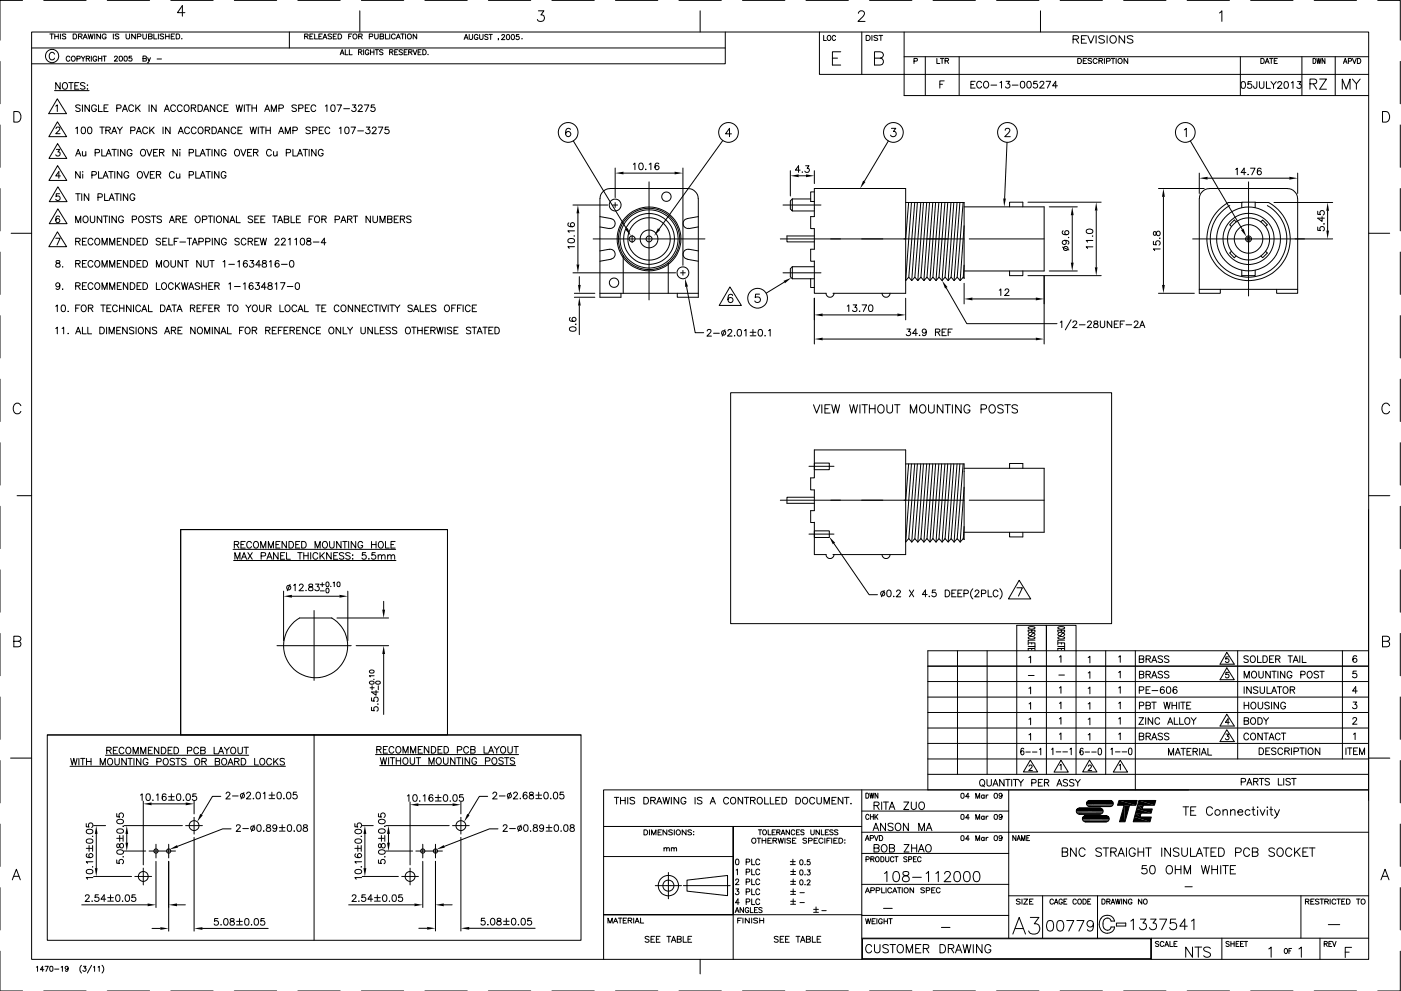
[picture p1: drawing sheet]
<svg xmlns="http://www.w3.org/2000/svg" width="420mm" height="297mm" viewBox="0 0 420 297" stroke-linecap="round" stroke-linejoin="round" font-family="sans-serif">
<g fill="none" stroke="#000" stroke-width=".3">
<path d="M0 18.4v12.7M6.8 .1h-6.8v12M9.5 9.6h401v278h-401zM9.5 14.4h208M13.1 .1h12.7M14.9 10.2h1.1M15.5 10.2v1.5M16.3 16.2a.8 .8 0 0 0-.9-.5 .8 .8 0 0 0-.6 .8v.6a.81 .81 0 0 0 .6 .8 .81 .81 0 0 0 .9-.5M16.4 10.9h1.1M16.4 10.2v1.5M17.5 10.2v1.5M18.1 10.2v1.5"/>
<path d="M19.7 10.4l-.4-.2-.6 .2 .1 .3 .9 .4-.1 .5-.9-.1M21 17.2a.57 .57 0 0 0-.7-.4 .57 .57 0 0 0-.4 .6v.4a.56 .56 0 0 0 .4 .6 .56 .56 0 0 0 .7-.4M21.7 16.9a.7 .7 0 0 1 .9 .7 .7 .7 0 0 1-1.1 .5l-.1-.7zM21.9 10.2h.6a.78 .78 0 0 1 .5 .7 .78 .78 0 0 1-.5 .8h-.6zM23.1 17.6h.8l.1-.6-.9-.2v1.6M23.5 10.9l1-.1 .1-.4-.1-.2h-1v1.5M24.1 10.9l.5 .8M24.3 16.8l.6 .8v.8M24.9 11.7l.7-1.5 .6 1.5M25.2 11.2h.8M25.5 16.8l-.6 .8M25.9 17.6l.9-.1v-.6l-.9-.1v1.6"/>
<path d="M26.4 17.6l.5 .8M26.4 10.2l.4 1.5 .4-1.5 .4 1.5 .3-1.5M27.4 16.8v1.6M28.4 10.2v1.5M29 17.2a.57 .57 0 0 0-.6-.4 .57 .57 0 0 0-.5 .6v.4a.55 .55 0 0 0 .5 .6 .55 .55 0 0 0 .6-.6h-.4M29.5 16.8v1.6M29.5 17.6h1M30.1 10.2v1.5l-1.1-1.5v1.5M30.5 16.8v1.6M30.9 16.8h1M31.4 16.8v1.6M31.8 10.5a.62 .62 0 0 0-.6-.3 .62 .62 0 0 0-.6 .5v.4a.59 .59 0 0 0 .6 .6 .59 .59 0 0 0 .6-.6h-.3"/>
<path d="M32.2 .1h12.7M34 10.2v1.5M34.3 17.2l.3-.4 .5 .2 .1 .3-.9 1h1M35.6 10.4l-.4-.2-.7 .2 .2 .3 .9 .4-.1 .5-1-.1M35.9 16.9a.71 .71 0 0 1 .9 .7 .71 .71 0 0 1-.9 .7l-.2-.6zM37.4 16.9a.74 .74 0 0 1 .9 .5 .74 .74 0 0 1-.5 .9l-.5-.2zM37.8 10.2v1l.5 .5 .5-.2 .1-1.3M39.5 16.8h-.8v.7a.54 .54 0 0 1 .8 0 .54 .54 0 0 1-.1 .8 .54 .54 0 0 1-.8-.2M40.6 10.2v1.5l-1.1-1.5v1.5M41.2 11l.9-.1 .2-.5-.2-.2h-.9v1.5M42.8 10.2v1l.5 .5 .6-.2v-1.3M42.9 17.6l.9-.1 .1-.5-1-.2v1.5l1-.1v-.5l-.3-.1"/>
<path d="M44.3 17.3l.4 1 .4-1M44.5 10.9l1-.1 .1-.2-.1-.4h-1v1.5l1-.1 .1-.4-.4-.3M44.7 18.3l-.5 .5M46.1 10.2v1.5h1M47.1 17.7h1.3M47.5 10.2v1.5M49.1 10.4l-.4-.2-.7 .2 .2 .3 .8 .4-.1 .5-.9-.1M49.7 10.9h1M49.7 10.2v1.5M50.7 10.2v1.5M51.2 .1h12.7M51.4 10.9h.6"/>
<path d="M52.4 10.2h-1v1.5h1M52.8 10.2h.6a.78 .78 0 0 1 .5 .7 .78 .78 0 0 1-.5 .8h-.6zM54.4 11.6h.2zM55.5 3.8h-2.3l1.5-2.1v3.2M70.3 .1h12.7M86.8 9.6v4.8M89.3 .1h12.7M91.4 10.9l.8-.1 .2-.4-.2-.2h-.8v1.5M91.9 10.9l.5 .8M92.9 10.9h.6M93.9 10.2h-1v1.5h1M94.4 10.2v1.5h.9"/>
<path d="M95.6 10.9h.7M96.6 10.2h-1v1.5h1M96.9 11.7l.6-1.5 .5 1.5M97.1 11.2h.7M99.4 10.4l-.9-.2-.1 .5 .9 .3 .1 .5-.3 .2-.7-.2M99.9 10.9h.6M100.9 10.2h-1v1.5h1M101.4 10.2h.5a.76 .76 0 0 1 .6 .7 .76 .76 0 0 1-.6 .8h-.5zM102 16.4l.6-1.5 .6 1.5M102.2 15.9h.8M103.5 14.9v1.5h.9M104.6 10.9h.6"/>
<path d="M104.8 14.9v1.5h.8M105.5 10.2h-.9v1.5M107.5 15.6h.9l.1-.4-.3-.3h-.7v1.5M107.6 10.9l.9-.1 .1-.5-1-.1v1.5M107.9 3.2v6.4M108 15.6l.5 .8M108.1 10.9l.5 .8M108.4 .1h12.7M109.1 14.9v1.5M110.6 15.3a.54 .54 0 0 0-.6-.4 .54 .54 0 0 0-.4 .6v.4a.53 .53 0 0 0 .5 .5 .53 .53 0 0 0 .5-.5h-.3M110.7 11l1-.1 .1-.6-1.1-.1v1.5M111.1 14.9v1.5"/>
<path d="M111.1 15.6h1M112.1 14.9v1.5M112.4 10.2v1l.4 .5 .4-.1 .2-.4v-1M112.5 14.9h1M113 14.9v1.5M114 10.9l.9-.1v-.6h-.9v1.5l.9-.1 .2-.4-.4-.3M114.9 15.1l-.4-.2-.7 .2 .2 .4 .9 .5-.4 .4-.7-.2M115.6 10.2v1.5h.9M116.8 15.6h.9l.1-.5-1-.2v1.5M116.9 10.2v1.5M117.3 15.6l.6 .8M118.4 15.6h.6"/>
<path d="M118.5 10.5a.6 .6 0 0 0-.6-.3 .6 .6 0 0 0-.5 .5v.4a.6 .6 0 0 0 .5 .6 .6 .6 0 0 0 .6-.4M118.8 11.7l.7-1.5 .6 1.5M119.1 11.2h.7M119.3 14.9h-.9v1.5h.9M120.2 10.2h1M120.7 15.1l-.4-.2-.6 .2 .1 .4 .9 .5-.4 .4-.6-.2M120.7 10.2v1.5M121.2 15.6h.6M121.6 10.2v1.5M122.1 14.9h-.9v1.5h.9M122.6 15.6h.8l.1-.5-.9-.2v1.5M123.1 15.6l.5 .8"/>
<path d="M123.9 14.9l.6 1.5 .6-1.5M125 10.2v1.5l-1.1-1.5v1.5M125.4 15.6h.6M126.3 14.9h-.9v1.5h.9M126.8 14.9h.5a.82 .82 0 0 1 .5 .7 .82 .82 0 0 1-.5 .8h-.5zM127.4 .1h12.7M128.4 16.3h.1M139.2 11.8l.6-1.5 .6 1.5M139.4 11.3h.7M140.7 10.3v1.1l.4 .4h.4l.2-.4v-1.1M143.3 10.7a.56 .56 0 0 0-.6-.4 .56 .56 0 0 0-.5 .6v.4a.55 .55 0 0 0 .6 .6 .55 .55 0 0 0 .5-.6h-.3M143.8 10.3l.1 1.3 .4 .2h.3l.3-.4v-1.1"/>
<path d="M146.3 10.5l-.3-.2-.6 .2 .1 .4 .8 .4-.1 .5-.8-.2M146.5 .1h12.7M146.6 10.3h1.1M147.2 10.3v1.5M149.5 11.6l-.1 .4M150.5 10.7l.1-.3h.4l.3 .4-.9 1.1h1M152.1 10.4a.77 .77 0 0 1 .8 .6 .77 .77 0 0 1-.5 .9l-.5-.3zM153.5 10.4a.77 .77 0 0 1 .9 .6 .77 .77 0 0 1-.5 .9l-.5-.3zM155.6 10.4h-.7l-.1 .6a.54 .54 0 0 1 .8 0 .54 .54 0 0 1-.1 .8 .54 .54 0 0 1-.8-.2M156.5 11.6h.1zM161.5 3.2h1.6l-.9 1.3a1.01 1.01 0 0 1 1.1 1.1 1.01 1.01 0 0 1-1.4 .8l-.4-.1-.3-.5M165.5 .1h12.7"/>
<path d="M184.6 .1h12.7M203.6 .1h12.7M210 3.2v6.4M217.5 9.6v9.5h-208M222.7 .1h12.7M241.7 .1h12.7M245.7 9.6v12.7h164.8M247 10.6v1.5h.8M248.2 10.8l.2-.1a.69 .69 0 0 1 .8 .7 .69 .69 0 0 1-.8 .7l-.3-.6zM249.6 17.4h1.6M250.6 11a.52 .52 0 0 0-.6-.4 .52 .52 0 0 0-.4 .6 .61 .61 0 0 0 .1 .8 .61 .61 0 0 0 .8-.1l.1-.1M252.1 15.5h-2.5v4h2.5"/>
<path d="M257.4 4v-.1a1.01 1.01 0 0 1 1.3-.7l.4 .4a1.05 1.05 0 0 1-.3 1.3l-1.5 1.5h2.1M258.4 9.6v12.7M259.8 10.6h.6a.78 .78 0 0 1 .6 .8 .78 .78 0 0 1-.6 .7h-.6zM260.8 .1h12.7M261.5 10.6v1.5M262.3 17.4h1.6l.6-.2a.92 .92 0 0 0 0-1.5l-2.2-.2v4h1.6a1.04 1.04 0 0 0 1.1-1 1.04 1.04 0 0 0-1.1-1.1M263.2 10.8l-.4-.2-.7 .2 .2 .4 .8 .3 .1 .4-.4 .2-.7-.2M263.6 10.6h1.1M264.2 10.6v1.5M271.1 17h139.4M271.1 9.6v19h139.4M274.1 18.3l.9-.1 .1-.6-1-.1v1.5"/>
<path d="M277.5 17v11.6M279.8 .1h12.7M281 17.5v1.5h.9M282 17.5h1M282.5 17.5v1.5M283.4 18.2l1-.1v-.5l-1-.1v1.5M284 18.2l.5 .8M287.7 17v11.6M298.9 .1h12.7M312 3.2v6.4M317.9 .1h12.7M321.8 11.8l1.4-.2 .3-.5-.3-.3-1.4-.1v2.2"/>
<path d="M322.6 11.8l.9 1.1M323.2 17.5h.6a.79 .79 0 0 1 .5 .8 .79 .79 0 0 1-.5 .7h-.6zM324.3 11.8h.9M324.9 18.2h.6M325.8 10.7h-1.5v2.2h1.5M325.9 17.5h-1v1.5h1M326.2 10.7l1 2.2 .9-2.2M327.4 17.7l-.4-.2-.7 .2v.3l1.1 .6v.2l-.4 .2-.7-.2M328.7 10.7v2.2M329 17.9a.62 .62 0 0 0-.7-.4 .62 .62 0 0 0-.5 .6 .68 .68 0 0 0 .3 .8 .68 .68 0 0 0 .8-.1l.1-.1M329.6 18.2h.7l.4-.4-.2-.2-.9-.1v1.5M330.1 18.2l.6 .8"/>
<path d="M331.2 11l-.6-.3-1.1 .3 .3 .5 1.2 .5 .2 .6a1.16 1.16 0 0 1-1.7 0M331.2 17.5v1.5M331.9 18.3l.9-.1 .1-.6-1-.1v1.5M332 10.7v2.2M333.1 11a1.03 1.03 0 0 1 1.4 .1 1.03 1.03 0 0 1 0 1.4 1.03 1.03 0 0 1-1.4 .1l-.2-.5zM333.2 17.5h1.1M333.8 17.5v1.5M334.7 17.5v1.5M337 .1h12.7M337.3 10.7v2.2l-1.7-2.2v2.2M338.2 17.5v1.5l-1.1-1.5v1.5M339.8 11l-.6-.3-1.1 .3 .2 .5 1.2 .5 .3 .6a1.16 1.16 0 0 1-1.7 0"/>
<path d="M356 .1h12.7M365.7 3.9l.7-.7v3.2M372 17v11.6M375.1 .1h12.7M378.1 17.5h.5a.81 .81 0 0 1 .6 .8 .81 .81 0 0 1-.6 .7h-.5zM379.4 19l.6-1.5 .6 1.5M379.6 18.5h.8M380.7 17.5h1.1M381.3 17.5v1.5M382.1 18.2h.6M383.1 17.5h-1v1.5h1M390.4 17v11.6"/>
<path d="M393.8 17.5a.77 .77 0 0 1 .9 .8 .77 .77 0 0 1-.9 .7zM394.1 .1h12.7M394.9 17.5l.3 1.5 .3-1.5 .3 1.5 .4-1.5M397.3 17.5v1.5l-.8-1.5v1.5M400.4 17v11.6M402.9 19l.5-1.5 .6 1.5M403.1 18.5h.7M404.4 18.3l.8-.1v-.6l-.8-.1v1.5M405.6 17.5l.6 1.5 .5-1.5M407.1 17.5h.5a.81 .81 0 0 1 .5 .8 .81 .81 0 0 1-.5 .7h-.5zM413.2 .1h6.7v12M419.9 18.4v12.7"/>
<path d="M0 37.5v12.7M4.1 33.4h1.1a1.69 1.69 0 0 1 1.1 1.6 1.69 1.69 0 0 1-1.1 1.6h-1.1zM16.3 27.2h10.4M16.7 31.8l.5-.4v2M16.8 38.6l.2-.4 .6-.1 .3 .6-1.2 1.4h1.3M17.2 29.6l2.7 4.5h-5.3zM17.2 36.5l2.8 4.5h-5.4zM18 24.8v1.9l-1.3-1.9v1.9M19.1 24.8a.94 .94 0 0 1 1.2 .9 .94 .94 0 0 1-1.2 1l-.4-.7 .1-.8zM20.6 24.8h1.3M21.3 24.8v1.9M22.4 25.7h.8"/>
<path d="M22.7 38.5l.5-.4v2M23.7 24.8h-1.3v1.9h1.3M24 31.7l-.4-.3-.9 .3 .2 .5 1.1 .6v.3l-.4 .3-.9-.3M24.6 38.2a.68 .68 0 0 1 1 .3l.1 .4a.85 .85 0 0 1-.8 1.2 1.33 1.33 0 0 1-.3-1.9zM24.7 31.4v2M25.5 25l-.5-.2-.9 .2 .1 .4 1.3 .8v.3l-.5 .2-.9-.2M26.1 25.5h.2zM26.1 26.7h.2zM26.5 38.2a.68 .68 0 0 1 1 .3l.1 .4a.85 .85 0 0 1-.8 1.2 1.33 1.33 0 0 1-.3-1.9zM26.8 31.4v2l-1.3-2v2M28.9 31.9a.74 .74 0 0 0-.8-.5 .74 .74 0 0 0-.6 .8v.5a.72 .72 0 0 0 .7 .7 .72 .72 0 0 0 .7-.7h-.5M29.5 31.4v2h1.2"/>
<path d="M29.9 38.1h1.4M30.6 38.1v2M31.2 32.4h.8M31.8 39.1l1.1-.2 .2-.4-.5-.4h-.8v2M32.4 31.4h-1.2v2h1.2M32.4 39.1l.7 1M33.7 39.4h1M35 32.5l1.2-.1v-.8l-1.2-.2v2M35.2 38.1l.7 1v1M36.7 33.4l.8-2 .7 2M36.7 38.1l-.8 1M37 32.8h.9"/>
<path d="M39.2 39.1h1.1l.2-.3-.2-.6-1.1-.1v2M40 31.9a.74 .74 0 0 0-.8-.5 .74 .74 0 0 0-.6 .8 .83 .83 0 0 0 .3 1.1 .83 .83 0 0 0 1.1-.2v-.1M40.7 31.4v2M41.2 32.3l.8 1.1M41.2 39.4h.9M42 31.4l-1.3 1.4M44.2 38.6a.74 .74 0 0 0-.8-.5 .74 .74 0 0 0-.6 .7 .84 .84 0 0 0 .3 1.1 .84 .84 0 0 0 1.1-.1v-.2M44.7 31.4v2M44.9 38.1v2M45.4 38.9l.8 1.2M46.2 38.1l-1.3 1.3M46.8 31.4v2l-1.3-2v2"/>
<path d="M48.9 38.1v2M49.3 33.4l.7-2 .8 2M49.6 32.8h.9M51 38.1v2l-1.3-2v2M52.6 31.9a.74 .74 0 0 0-.8-.5 .74 .74 0 0 0-.6 .8 .83 .83 0 0 0 .2 1.1 .83 .83 0 0 0 1.1-.2l.1-.1M53.8 39.4h.9M54.6 31.9a.74 .74 0 0 0-.8-.5 .74 .74 0 0 0-.6 .8 .83 .83 0 0 0 .2 1.1 .83 .83 0 0 0 1.1-.2l.1-.1M55.4 31.7a.92 .92 0 0 1 1.3 .1 .92 .92 0 0 1-.2 1.3l-.2 .2a.98 .98 0 0 1-1.1-.4 .98 .98 0 0 1 .2-1.2zM56.8 38.6a.74 .74 0 0 0-.8-.5 .74 .74 0 0 0-.6 .7 .84 .84 0 0 0 .2 1.1 .84 .84 0 0 0 1.1-.1l.1-.2M57.4 32.4l1.1-.1 .2-.3-.1-.4-1.2-.2v2M58 32.4l.7 1M58.8 38.6a.74 .74 0 0 0-.8-.5 .74 .74 0 0 0-.6 .7 .84 .84 0 0 0 .2 1.1 .84 .84 0 0 0 1.1-.1l.1-.2"/>
<path d="M59.4 31.4h.6a1.06 1.06 0 0 1 .7 1 1.06 1.06 0 0 1-.7 1h-.6zM59.6 38.4a.95 .95 0 0 1 1.3 .2 .95 .95 0 0 1-.4 1.4 .95 .95 0 0 1-1.1-.4 .95 .95 0 0 1 .2-1.2zM61.1 33.4l.7-2 .8 2M61.4 32.8h.9M61.6 39.1l1.1-.2 .2-.2-.1-.4-1.2-.2v2M62.2 39.1l.7 1M63.6 38.1a1.07 1.07 0 0 1 1.3 .5 1.07 1.07 0 0 1-.4 1.4l-.9 .1zM64.4 31.4v2l-1.3-2v2M65.6 39.4h.9M66.5 31.9a.72 .72 0 0 0-.8-.5 .72 .72 0 0 0-.6 .8v.5a.72 .72 0 0 0 .6 .7 .72 .72 0 0 0 .8-.4M67.2 32.4h.7M68.4 31.4h-1.2v2h1.2"/>
<path d="M68.6 38.1v2l-1.3-2v2M70.7 38.6a.72 .72 0 0 0-.8-.5 .72 .72 0 0 0-.6 .7 .83 .83 0 0 0 .2 1.1 .83 .83 0 0 0 1.1-.1l.1-.2M70.8 31.4l.5 2 .5-2 .4 2 .5-2M71.4 39.1h.7M72.6 38.1h-1.2v2h1.2M73.3 31.4v2M73.7 31.4h1.4M74.4 31.4v2M75 38.1l.5 2 .4-2 .5 2 .5-2M75.6 32.4h1.3M75.6 31.4v2M76.9 31.4v2"/>
<path d="M77.5 38.1v2M77.9 38.1h1.4M78.6 38.1v2M79.4 33.4l.7-2 .8 2M79.7 32.8h.9M79.8 39.1h1.3M79.8 38.1v2M81.1 38.1v2M81.4 33.4v-2l.7 2 .8-2v2M83.7 32.5l1.1-.1 .2-.6-.5-.4h-.8v2M83.9 39.4h.9M87.8 39.1h1.2l.2-.6-.5-.4h-.9v2"/>
<path d="M88.9 31.7l-.5-.3-.9 .3 .3 .5 1 .5 .1 .4-.5 .3-.9-.3M89.6 32.5l1.1-.1 .1-.8-1.2-.2v2M91.6 32.4h.7M92.8 31.4h-1.2v2h1.2M93.1 38.4l-.5-.3-.9 .3 .2 .4 1.1 .5 .1 .5-.5 .3-.9-.3M93.8 39.1h1.1l.2-.3-.2-.6-1.1-.1v2M94.7 31.9a.74 .74 0 0 0-.8-.5 .74 .74 0 0 0-.6 .8 .83 .83 0 0 0 .2 1.1 .83 .83 0 0 0 1.1-.2l.1-.1M95.8 39.1h.7M97 38.1h-1.2v2h1.2M97.6 31.8l.4-.4v2M98.9 38.6a.74 .74 0 0 0-.9-.5 .74 .74 0 0 0-.5 .7 .84 .84 0 0 0 .2 1.1 .84 .84 0 0 0 1.1-.1l.1-.2M99.5 31.5a.64 .64 0 0 1 .9 .3l.1 .5a.85 .85 0 0 1-.8 1.1 1.28 1.28 0 0 1-.2-1.9z"/>
<path d="M101.1 31.4h1.3l-.9 2M101.8 38.5l.4-.4v2M103.1 32.6h1.7M103.7 38.2a.64 .64 0 0 1 .9 .3l.1 .4a.85 .85 0 0 1-.8 1.2 1.28 1.28 0 0 1-.2-1.9zM105.3 38.1h1.3l-.9 2M105.7 31.4h1l-.6 .8a.67 .67 0 0 1 .7 .6 .67 .67 0 0 1-.6 .7 .67 .67 0 0 1-.7-.5M107.3 39.2h1.7M107.5 31.9l.4-.5 .5 .1 .2 .3-.3 .7-.9 .9h1.3M109.3 31.4h1.3l-1 2M109.9 38.1h1l-.6 .7a.68 .68 0 0 1 .7 .7 .68 .68 0 0 1-.6 .7 .68 .68 0 0 1-.8-.5M111.7 38.6l.1-.4 .6-.1 .4 .6-1.3 1.4h1.4M112.3 31.4h-.9l-.1 .9a.71 .71 0 0 1 1.1 0 .71 .71 0 0 1-.2 1.1 .71 .71 0 0 1-1-.4"/>
<path d="M113.5 38.1h1.3l-1 2M116.5 38.1h-.9l-.1 .8a.71 .71 0 0 1 1.1 .1 .71 .71 0 0 1-.2 1 .71 .71 0 0 1-1-.3M171.1 38.8a.73 .73 0 0 0-.7-.3 .73 .73 0 0 0-.6 .4 1.46 1.46 0 0 0 .5 2.1 .78 .78 0 0 0 .9-.8 .78 .78 0 0 0-.7-.8 .78 .78 0 0 0-.9 .7M267.3 38.5h1.3l-.7 .9a.84 .84 0 0 1 .6 1.4 .84 .84 0 0 1-1.4-.3M281.9 25.3h.8M283.2 24.2h-1.3v2.2M291.2 25.3h.8M292.4 24.4h-1.2v2h1.2M294.4 24.8a.83 .83 0 0 0-1.1-.3 .83 .83 0 0 0-.4 1.1 .76 .76 0 0 0 .6 .8 .76 .76 0 0 0 .9-.5M295.1 24.7a.95 .95 0 0 1 1.4 .2 .95 .95 0 0 1-.4 1.4 .95 .95 0 0 1-1.1-.4 .95 .95 0 0 1 .1-1.2zM297.2 25.5h1.7M299.9 24.8l.5-.4v2"/>
<path d="M301.5 39.1v-.4l.4-.2 .8 .2a.81 .81 0 0 1-.2 1.1l-1.2 1.2h1.7M301.7 24.4h1.1l-.6 .7a.68 .68 0 0 1 .5 1.1 .68 .68 0 0 1-1.2-.2M303.6 25.5h1.7M306.3 24.5l.3-.1a1.05 1.05 0 0 1 .8 1 1.05 1.05 0 0 1-.8 1 1.3 1.3 0 0 1-.3-1.9zM308.2 24.5a.64 .64 0 0 1 1 .3l.1 .4a.91 .91 0 0 1-.8 1.2 1.33 1.33 0 0 1-.3-1.9zM311 24.4h-1v.8a.72 .72 0 0 1 1 .1 .72 .72 0 0 1-.1 1 .72 .72 0 0 1-1.1-.3M311.9 24.8l.4-.4h.4l.4 .4-.3 .6-1 1h1.3M313.7 24.4h1.4l-1 2M317.1 25.7h-1.4l.9-1.3v2M355.2 38.9l.6-.4v2.5M372.4 24.5a.68 .68 0 0 1 1 .3l.1 .5a.98 .98 0 0 1-.5 1.2h-.3a1.39 1.39 0 0 1-.3-2zM375.3 24.5h-1l-.1 .8a.71 .71 0 0 1 1.1 .1 .71 .71 0 0 1-.2 1 .71 .71 0 0 1-1-.3"/>
<path d="M376.9 24.5v1.5a.5 .5 0 0 1-.6 .5 .5 .5 0 0 1-.3-.7M377.7 24.5l.1 1.7 .5 .3 .7-.3 .1-1.7M379.8 24.5v2h1.2M381.2 24.5l.7 .9v1.1M382.7 24.5l-.8 .9M383.2 24.9l.2-.4h.6l.4 .5-1.3 1.5h1.4M385.3 24.5a.68 .68 0 0 1 1 .3l.1 .5a.98 .98 0 0 1-.6 1.2h-.2a1.39 1.39 0 0 1-.3-2zM387.3 24.8l.5-.3v2M389.1 24.5h1.1l-.6 .7a.68 .68 0 0 1 .5 1.1 .68 .68 0 0 1-1.2-.2M392.9 25.1l1.7-.1 .3-.4-.1-.6-.6-.3h-1.3v3M393.9 25.1l1 1.6M395.8 23.7h2l-2 3h2"/>
<path d="M402.5 26.7v-3l1.2 3 1.2-3v3M405.6 23.7l1.2 1.4v1.6M407.9 23.7l-1.1 1.4M414.6 33.4h1.1a1.69 1.69 0 0 1 1.1 1.6 1.69 1.69 0 0 1-1.1 1.6h-1.1zM419.9 37.5v12.7M0 56.5v12.7M16.9 44.8h1l-.5 .7a.66 .66 0 0 1 .6 .6 .66 .66 0 0 1-.5 .7 .66 .66 0 0 1-.8-.4M17.3 49.6l2.7 4.5h-5.3zM17.3 43l2.7 4.5h-5.3zM17.4 56l2.7 4.4h-5.3zM17.9 58.1h-1l-.1 .9a.7 .7 0 0 1 1.1-.1 .7 .7 0 0 1-.2 1.1 .7 .7 0 0 1-1-.3M18.1 52.7h-1.4l1-1.3v2"/>
<path d="M22.7 46.8l.8-2 .7 2M22.7 58.1h1.3M23 46.1h1M23.4 58.1v2M24 51.4v2l-1.3-2v2M24.5 58.1v2M24.7 45.4l.1 1.3 .5 .1 .4-.4M24.8 51.4v.2zM24.8 52.2v1.2M25.7 45.4v1.4M26.6 58.1v2l-1.3-2v2M27.6 52.5l1.1-.1 .2-.3-.1-.5-1.2-.2v2"/>
<path d="M28.5 45.8l1.2-.1 .1-.8-1.3-.1v2M29.4 59.1l1.1-.1 .1-.7-1.2-.2v2M29.5 51.4v2h1.2M30.5 44.8v2h1.2M30.9 53.4l.8-2 .7 2M31.2 52.7h.9M31.4 58.1v2h1.1M31.8 46.8l.8-2 .8 2M32.1 46.1h1M32.6 51.4h1.4M33 59.4h1M33.3 51.4v2"/>
<path d="M33.5 40.1l.7-2 .8 2M33.6 44.8h1.3M34.2 44.8v2M34.4 51.4v2M34.4 58.1h1.4M35.1 58.1v2M35.4 44.8v2M36.2 58.1v2M36.5 51.4v2l-1.3-2v2M37.5 44.8v2l-1.3-2v2M38.3 58.1v2l-1.3-2v2M38.6 51.9a.74 .74 0 0 0-.8-.5 .74 .74 0 0 0-.6 .8 .83 .83 0 0 0 .2 1.1 .83 .83 0 0 0 1.1-.2l.1-.5h-.5"/>
<path d="M39.6 45.2a.74 .74 0 0 0-.9-.4 .74 .74 0 0 0-.6 .7v.5a.72 .72 0 0 0 .8 .8 .72 .72 0 0 0 .7-.8h-.5M40.4 58.6a.74 .74 0 0 0-.8-.5 .74 .74 0 0 0-.6 .7v.5a.72 .72 0 0 0 .7 .8 .72 .72 0 0 0 .7-.8h-.4M40.9 40.1l.8-2 .7 2M41.4 51.7a.94 .94 0 0 1 1.4 .6 .94 .94 0 0 1-1.1 1.1l-.5-.8zM42.3 45a.83 .83 0 0 1 1.1-.1 .83 .83 0 0 1 .2 1.1 .76 .76 0 0 1-.7 .8 .76 .76 0 0 1-.8-.8zM43.1 51.4l.8 2 .7-2M44 44.8l.8 2 .8-2M45.1 52.4h.7M46.1 45.7h.7M46.3 51.4h-1.2v2h1.2M46.9 52.4l1.1-.1 .1-.7-1.2-.2v2M47.3 44.8h-1.2v2h1.2"/>
<path d="M47.6 52.4l.6 1M47.8 45.7l1.2-.1 .2-.3-.1-.4-1.3-.1v2M48.5 45.7l.7 1.1M52.2 51.9a.74 .74 0 0 0-.8-.5 .74 .74 0 0 0-.6 .8 .83 .83 0 0 0 .3 1.1 .83 .83 0 0 0 1.1-.2v-.2M52.9 52.1l.1 1.2 .5 .1 .4-.4M53.2 44.8v2l-1.3-2v2M53.5 40.1l.7-2 .8 2M53.8 44.9h.3zM53.9 45.5v1.3M53.9 52.1v1.3M56.7 45.8l1.2-.1 .1-.8-1.3-.1v2M56.7 52.5l1.2-.1 .1-.8-1.3-.2v2"/>
<path d="M58.7 44.8v2h1.2M58.7 51.4v2h1.2M60 46.8l.8-2 .8 2M60 53.4l.8-2 .8 2M60.3 46.1h1M60.3 52.7h1M61.8 44.8h1.3M61.8 51.4h1.3M62.4 44.8v2M62.4 51.4v2M63.6 44.8v2M63.6 51.4v2"/>
<path d="M65.3 40.1l.7-2 .8 2M65.7 44.8v2l-1.4-2v2M65.7 51.4v2l-1.4-2v2M67.8 45.2a.74 .74 0 0 0-.9-.4 .74 .74 0 0 0-.6 .7v.5a.72 .72 0 0 0 .8 .8 .72 .72 0 0 0 .7-.8h-.5M67.8 51.9a.74 .74 0 0 0-.9-.5 .74 .74 0 0 0-.6 .8v.4a.72 .72 0 0 0 .8 .8 .72 .72 0 0 0 .7-.8h-.5M70.5 45a.83 .83 0 0 1 1.1-.1 .83 .83 0 0 1 .2 1.1 .76 .76 0 0 1-.7 .8 .76 .76 0 0 1-.8-.8zM72.2 44.8l.8 2 .7-2M74.3 45.7h.7M75.5 44.8h-1.2v2h1.2M76 45.7l1.2-.1 .2-.3-.1-.4-1.3-.1v2M76.7 45.7l.7 1.1M81.4 45.2a.74 .74 0 0 0-.9-.4 .74 .74 0 0 0-.6 .7 .83 .83 0 0 0 .3 1.1 .83 .83 0 0 0 1.1-.1l.1-.2"/>
<path d="M82 45.4l.1 1.3 .5 .1 .5-.4M83.1 45.4v1.4M83.6 40.1l.7-2 .8 2M85.6 40.1v-2l.7 2 .8-2v2M85.9 45.8l1.1-.1 .1-.8-1.2-.1v2M87.8 44.8v2h1.2M89.2 46.8l.8-2 .7 2M89.5 46.1h.9M90.9 44.8h1.3M91.6 44.8v2M92.7 44.8v2M94.8 44.8v2l-1.3-2v2"/>
<path d="M96.9 45.2a.74 .74 0 0 0-.8-.4 .74 .74 0 0 0-.6 .7 .83 .83 0 0 0 .2 1.1 .83 .83 0 0 0 1.1-.1l.1-.5h-.5M172 42.3l15.9 26.3M184.5 50.4v8.8M187 51.9h15.3M189.9 49.3l.5-.4v2M191.9 49a.64 .64 0 0 1 .9 .3l.1 .4a.9 .9 0 0 1-.7 1.2 1.25 1.25 0 0 1-.3-1.9zM193.5 50.8h.3zM194.6 54.5v35.4M194.7 49.3l.5-.4v2M197.6 49.1l-.1-.1a.68 .68 0 0 0-1 .3v1.3a.62 .62 0 0 0 1 .1 .62 .62 0 0 0-.2-1 .62 .62 0 0 0-.9 .5M204.8 50.4v29.1M216.7 42.1l-19 26.6"/>
<path d="M219.4 40.1h-1.8l1.2-1.6v2.5M237 51.2v7.5M237.6 59.6v3.6l-.6-.6v-2.4zM237.6 59.6h5.5M239.5 52.7h2.2M239.9 51h-1.4l1-1.3v2M240.5 51.6h.2zM241.6 49.7h1l-.5 .7a.66 .66 0 0 1 .4 1.1 .66 .66 0 0 1-1.1-.2M244.2 57.5h-1.1v2.9h1.1M244.2 51.2v3.8M266.4 42.3l-7.2 12M302 42.7l-.7 16.8"/>
<path d="M347.4 56.5h13.7M348.9 59v26.4M357 42.3l15.6 26.5M359.7 59.5v28.4h6.3v-1.2M359.7 51.9v6.1M359.7 59.5a3.1 3.1 0 0 1 3-3h23.5a3 3 0 0 1 2.9 3M362.2 53.4h24.5M370.6 50.8l.5-.4v2M373.6 51.7h-1.4l.9-1.3v2M374.2 52.3h.2zM374.4 54.5v34.2M375 50.4h1.4l-1 2"/>
<path d="M378.2 50.7l-.1-.2a.64 .64 0 0 0-1 .3v1.3a.62 .62 0 0 0 1 .1 .62 .62 0 0 0-.2-1 .62 .62 0 0 0-.8 .5M389.2 59.5v28.4h-6.3v-1.2M389.2 51.9v6.1M419.9 56.5v12.7M0 75.6v12.7M3.3 69.9h6.2M16.7 71.4h1.3l-.9 2M16.9 78.2v.6l.8 .2 .3 .4a.66 .66 0 0 1-.6 .7 .66 .66 0 0 1-.7-.7l.3-.4 .9-.2v-.2v-.4zM17.2 69.5l2.8 4.4h-5.4zM17.4 62.6l2.7 4.4h-5.3zM17.9 65.1l-.2-.3a.64 .64 0 0 0-.9 .3v1.3a.62 .62 0 0 0 1 .1 .62 .62 0 0 0-.2-.9 .62 .62 0 0 0-.9 .5M18.7 80h.2z"/>
<path d="M22.7 66.7v-1.9l.8 1.9 .7-1.9v1.9M22.7 72.4l1.1-.1 .2-.3v-.4l-1.3-.2v2M22.7 79l1.1-.1 .2-.3v-.3l-1.3-.2v2M23.4 72.4l.6 1M23.4 79l.6 1.1M24.7 72.4h.8M24.7 79h.8M25.3 64.8a.94 .94 0 0 1 1.1 1 .94 .94 0 0 1-1.1 .9l-.4-.7 .1-.8zM26 71.4h-1.3v2h1.3M26 78.1h-1.3v2h1.3M27.1 64.8v1.4l.5 .5a.6 .6 0 0 0 .8-.5v-1.4M27.9 71.9a.74 .74 0 0 0-.9-.5 .74 .74 0 0 0-.6 .8v.5a.74 .74 0 0 0 .6 .7 .74 .74 0 0 0 .9-.5"/>
<path d="M27.9 78.6a.74 .74 0 0 0-.9-.5 .74 .74 0 0 0-.6 .8 .83 .83 0 0 0 .3 1 .83 .83 0 0 0 1.1-.1l.1-.2M28.6 71.7l.2-.2a.76 .76 0 0 1 1.1 .7v.5a.76 .76 0 0 1-.7 .8 .76 .76 0 0 1-.8-.8zM28.8 78.2a.94 .94 0 0 1 1.2 .9 .94 .94 0 0 1-1.2 .9l-.4-.7zM30.5 64.8v1.9l-1.3-1.9v1.9M30.6 73.4v-2l.8 2 .7-2v2M31 64.8h1.3M31.7 64.8v1.9M32.7 60.1l.8-2 .7 2M32.8 64.8v1.9M32.9 73.4v-2l.8 2 .7-2v2M34.9 64.8v1.9l-1.3-1.9v1.9M35.2 72.4h.7"/>
<path d="M35.2 79h.7M36.4 71.4h-1.2v2h1.2M36.4 78.1h-1.2v2h1.2M37 65.2a.74 .74 0 0 0-.8-.4 .74 .74 0 0 0-.6 .7 .83 .83 0 0 0 .2 1.1 .83 .83 0 0 0 1.1-.2l.1-.4h-.5M38.3 71.4v2l-1.3-2v2M38.3 78.1v2l-1.3-2v2M39.1 71.4h.7a1.08 1.08 0 0 1 .7 1 1.08 1.08 0 0 1-.7 1h-.7zM39.1 78.1h.7a1.06 1.06 0 0 1 .7 1 1.06 1.06 0 0 1-.7 1h-.7zM39.7 65.8l1.1-.1 .1-.8-1.2-.1v1.9M41.1 72.4h.8M41.1 79h.8M41.7 65.1a.94 .94 0 0 1 1.5 .5 .94 .94 0 0 1-1.1 1.1l-.5-.7z"/>
<path d="M42.3 71.4h-1.2v2h1.2M42.3 78.1h-1.2v2h1.2M42.9 71.4h.7a1.08 1.08 0 0 1 .7 1 1.08 1.08 0 0 1-.7 1h-.7zM42.9 78.1h.7a1.06 1.06 0 0 1 .7 1 1.06 1.06 0 0 1-.7 1h-.7zM45 65.1l-.5-.3-.9 .3 .3 .4 1.1 .7v.2l-.5 .3-.9-.3M45.4 64.8h1.3M46.1 64.8v1.9M48.1 71.7a.72 .72 0 0 0-.7-.3 .72 .72 0 0 0-.6 .5l1.2 .6 .1 .6a.84 .84 0 0 1-1.3 0M48.4 65.1l-.4-.3-.9 .3 .2 .4 1.1 .7v.2l-.4 .3-.9-.3M48.8 72.4h.8M49.3 78.4a.95 .95 0 0 1 1.4 .3 .95 .95 0 0 1-.5 1.3 .96 .96 0 0 1-1.1-.4 .96 .96 0 0 1 .2-1.2zM50 71.4h-1.2v2h1.2"/>
<path d="M50.6 71.4v2h1.2M50.8 66.7l.8-1.9 .7 1.9M51.1 66.1h.9M51.3 78.1v1.4l.6 .6 .6-.3 .1-1.7M52.2 72.4h.8M52.8 65.7l1.1-.1 .2-.3v-.4l-1.3-.1v1.9M53.5 71.4h-1.3v2M53.5 65.7l.6 1M53.9 72.5h1.8M54.7 78.1v2l-1.3-2v2M54.8 65.7h.8M55.2 78.1h1.3"/>
<path d="M55.8 78.1v2M56 64.8h-1.2v1.9h1.2M56.1 71.4h1.4M56.8 71.4v2M57.7 73.4l.7-2 .8 2M58 72.8h.9M58.9 64.8a.94 .94 0 0 1 1.2 1 .94 .94 0 0 1-1.2 .9l-.4-.7zM59.6 72.5l1.3-.2v-.7l-1.3-.2v2M60.3 78.1v2l-1.3-2v2M60.7 65.8l1.1-.1 .3-.3-.2-.5-1.2-.1v1.9M61.1 78.1v1.4l.6 .6 .4-.1 .3-.5v-1.4M61.7 72.5l1.1-.1 .1-.8-1.2-.2v2"/>
<path d="M62.4 64.8h1.4M62.9 78.1h1.3M63.1 64.8v1.9M63.6 78.1v2M63.7 71.4v2M64.2 64.8v1.9M65.3 64.8a.94 .94 0 0 1 1.2 1 .94 .94 0 0 1-1.2 .9l-.4-.7 .1-.8zM65.7 71.4v2l-1.3-2v2M66.9 78.5l.5-.4v2M67.9 71.9a.74 .74 0 0 0-.9-.5 .74 .74 0 0 0-.6 .8v.5a.72 .72 0 0 0 .7 .7 .72 .72 0 0 0 .8-.7h-.5M68.4 64.8v1.9l-1.3-1.9v1.9M68.6 79.2h1.7"/>
<path d="M68.9 66.7l.8-1.9 .7 1.9M69.2 66.1h.9M70.9 64.8v1.9h1.2M71.3 78.5l.5-.4v2M71.8 71.7a.72 .72 0 0 0-.8-.3 .72 .72 0 0 0-.6 .5l1.2 .6 .2 .6a.84 .84 0 0 1-1.4 0M73.7 71.9a.71 .71 0 0 0-.8-.5 .71 .71 0 0 0-.6 .8v.5a.71 .71 0 0 0 .6 .7 .71 .71 0 0 0 .8-.5M74.1 78.4l-.1-.2a.64 .64 0 0 0-.9 .3 .97 .97 0 0 0 .6 1.6 .62 .62 0 0 0 .5-.7 .62 .62 0 0 0-.6-.6 .62 .62 0 0 0-.6 .6M74.4 72.4l1.2-.1 .2-.5-.5-.4h-.9v2M75 78.1h1l-.5 .8a.66 .66 0 0 1 .4 1 .66 .66 0 0 1-1.1-.2M75.1 72.4l.7 1M75.8 65.1l-.5-.3-.9 .3 .1 .3 1.1 .6 .2 .4-.5 .3-.9-.3M76.4 65.7h.8"/>
<path d="M76.4 72.4h.8M77.7 64.8h-1.3v1.9h1.3M77.7 71.4h-1.3v2h1.3M78 71.4l.5 2 .5-2 .5 2 .4-2M78.1 79.4h-1.4l1-1.3v2M78.2 65.7h.8M78.8 78.2v.6l.9 .2 .2 .4a.66 .66 0 0 1-.6 .7 .66 .66 0 0 1-.7-.7l1.2-.8v-.4zM79.5 64.8h-1.3v1.9h1.3M80.8 78.5l.5-.4v2M81.7 64.8h1.4M82.4 64.8v1.9M82.5 71.9l.4-.5h.4l.4 .4-.3 .7-1 .9h1.3"/>
<path d="M83.3 66.7l.7-1.9 .8 1.9M83.6 66.1h.9M83.7 78.4l-.4-.3a1.04 1.04 0 0 0-.8 1 1.04 1.04 0 0 0 .7 1 .62 .62 0 0 0 .5-.7 .62 .62 0 0 0-.6-.6 .62 .62 0 0 0-.6 .6M84.4 71.9l.4-.5h.4l.4 .4-.3 .7-1 .9h1.3M84.4 79.2h1.7M85.3 65.7l1.1-.1 .2-.3-.1-.4-1.2-.1v1.9l1.2-.1 .1-.5-.5-.4M86.5 71.8l.5-.4v2M87.1 78.2l.3-.1a1.03 1.03 0 0 1 .7 1 1.03 1.03 0 0 1-.7 1 1.25 1.25 0 0 1-.3-1.9zM87.3 64.8v1.9h1.1M88.4 71.8l.5-.4v2M88.9 65.7h.8M90.1 64.8h-1.2v1.9h1.2"/>
<path d="M90.3 71.5a.59 .59 0 0 1 1 .3l.1 .5a.91 .91 0 0 1-.6 1.1h-.2a1.29 1.29 0 0 1-.3-1.9zM92.1 71.5v.6l.6 .2a.58 .58 0 0 1 .6 .5 .58 .58 0 0 1-.5 .6l-.7-.1-.2-.2a1.03 1.03 0 0 1 1.2-1l.1-.4a.72 .72 0 0 0-1.1-.2zM92.7 65.7h.8M93.9 64.8h-1.2v1.9M93.9 72.5h1.8M94.7 64.8a.94 .94 0 0 1 1.2 1 .94 .94 0 0 1-1.2 .9l-.4-.7 .1-.8zM96.5 65.7l1.2-.1v-.7l-1.2-.1v1.9M97.2 65.7l.6 1M97.7 72.8h-1.4l1-1.4v2M100.5 65.8l1.3-.2v-.7l-1.3-.1v1.9M102.2 66.7l.8-1.9 .8 1.9M102.5 66.1h1"/>
<path d="M104.2 65.7l1.2-.1 .2-.5-.5-.3h-.9v1.9M104.9 65.7l.7 1M106 64.8h1.3M106.6 64.8v1.9M111.1 64.8v1.9l-1.3-1.9v1.9M111.8 64.8v1.4l.6 .5h.5l.3-.5v-1.4M114 66.7v-1.9l.7 1.9 .8-1.9v1.9M116.2 65.7l1.2-.1 .1-.7-1.3-.1v1.9l1.3-.1 .1-.5-.5-.4M118.2 65.7h.8M119.5 64.8h-1.3v1.9h1.3M120.1 65.7l1.1-.1 .1-.7-1.2-.1v1.9M120.7 65.7l.7 1"/>
<path d="M123.3 65.1l-.5-.3-.8 .3 .1 .4 1.1 .5-.1 .7h-.7l-.4-.3M170.4 71.8l.8-.3a.85 .85 0 0 1 1.1 .7 1.16 1.16 0 0 1-2 0zM170.6 66.8l-.2 .1a.64 .64 0 0 0 .3 .9 1.09 1.09 0 0 0 1.6-.4 .62 .62 0 0 0-.6-.7 .62 .62 0 0 0-.6 .6 .62 .62 0 0 0 .6 .7M171.8 61.5h10.5M172.2 70.6v.2zM172.3 73.9h-2l.4 .6M172.3 69.2h-2l.4 .5M173.3 64v15.3M177.9 71.6h33.5M179.9 64.9l3.4 .7a1.46 1.46 0 0 1 1.2 1.7 1.46 1.46 0 0 1-1.7 1.1M179.9 68l2.9 .5M182.8 74.7a1.46 1.46 0 0 1 1.7 1.2 1.46 1.46 0 0 1-1.2 1.7"/>
<path d="M182.8 74.7l-2.9 .5M183.3 77.7l-3.4 .6M183.8 61.5h1.4M184.5 60.7v1.5M186.9 76.6v11.3M189.6 70.5v2.2M200.4 78.8v9.1M206.1 77.7l3.3 .6M206.6 74.7a1.46 1.46 0 0 0-1.7 1.2 1.46 1.46 0 0 0 1.2 1.7M206.6 74.7l2.8 .5M209.4 64.9l-3.3 .7a1.46 1.46 0 0 0-1.2 1.7 1.46 1.46 0 0 0 1.7 1.1M209.4 68l-2.8 .5"/>
<path d="M234 71.6h55.1M234.8 61.5h11.4M237.6 80l-.6 .5v2.5l.6 .6M237.6 80v3.6M237.6 63.2h6.6M237.6 80h6.6M244.2 70.7h-8.2v1.8h8.2M244.2 78.3h-1.1v-3.6h1.1v-6.2h-1.1v-3.6h1.1v-8.4h27.4v31.4h-21.8M244.2 78.2v9.7h3.5a1.19 1.19 0 0 0 1.2 1.2 1.19 1.19 0 0 0 1.2-1.2M271.6 60.7h17.5v22.7l-.2-.3-.9 1M272.5 60.7l-.9 10.9M273.3 60.7l-1.7 23.4 .9-1 .9 1 1-1 .9 1"/>
<path d="M274.3 60.7l-1.8 22.4M275.1 60.7l-1.7 23.4M276.1 60.7l-1.7 22.4M276.9 60.7l-1.6 23.4 .9-1 .9 1M277.9 60.7l-1.7 22.4M278.8 60.7l-1.7 23.4 .9-1 .9 1M279.7 60.7l-1.7 22.4M280.6 60.7l-1.7 23.4M281.6 60.7l-1.8 22.4M282.4 60.7l-1.7 23.4M283.4 60.7l-1.8 22.4M284.2 60.7l-1.7 23.4"/>
<path d="M285.2 60.7l-1.8 22.4M286 60.7l-1.6 23.4M287 60.7l-1.8 22.4M287.9 60.7l-1.8 23.4M288.8 60.7l-1.7 22.4M289.1 62h24v19.2h-24M289.1 67.7l-1.1 16.4M289.1 79.5l-.2 3.6M290.7 71.6h22.4M302.8 62v-1.4h3.9v1.4M308.3 60.6h21.9M314.7 62h8.4"/>
<path d="M318.6 74.1l1.9 .8M318.9 69.2l-.3 .4a1.07 1.07 0 0 0 .9 .8 1.07 1.07 0 0 0 1-.6 .62 .62 0 0 0-.5-.7 .62 .62 0 0 0-.7 .6 .62 .62 0 0 0 .6 .6M319.2 72a.64 .64 0 0 1 .6 .9 .64 .64 0 0 1-.9 .3 .64 .64 0 0 1 0-1l.3-.2a.97 .97 0 0 1 1.3 .8l-.2 .4M320.4 71.2h.1zM321.6 64.5v14.2M325.8 68.9a1.01 1.01 0 0 1 1.3-.3 1.01 1.01 0 0 1 .6 1.1l-.8 .3a.85 .85 0 0 1-1.1-.8zM327.6 70.8h.1zM327.7 74h-1.9l.3 .5M327.7 72.1h-1.9l.3 .5M328.8 63.1v17M345.9 72.3v1l.9 .1a.7 .7 0 0 1 0-1.1 .7 .7 0 0 1 1 .2 .7 .7 0 0 1-.2 1M346 69.5a.72 .72 0 0 0 .2 1.1l.4-.2 .3-.8 .4-.3a.66 .66 0 0 1 .7 .8 .66 .66 0 0 1-1 .5l-.4-1.1z"/>
<path d="M347.7 71.4h.2zM347.9 74.6h-2l.4 .5M357.7 71.6h42M368.3 60.7h4.1M368.3 60.7a12.5 12.5 0 0 0-3.5 18.9 12.5 12.5 0 0 0 19.2 0 12.5 12.5 0 0 0-3.5-18.9M368.8 61.6a11.5 11.5 0 0 0-3.2 17.4 11.5 11.5 0 0 0 17.7 0 11.5 11.5 0 0 0-3.2-17.4M369.3 75.3l-.5 .5 1.4 1.4 .5-.5M370.7 66.5l-.5-.6-1.4 1.5 .5 .5M372.4 62.2v-1.6h4v1.6M376.4 60.7h4.1M378.1 66.5l.6-.6 1.4 1.5-.6 .5M379.5 75.3l.6 .5-1.4 1.4-.6-.5"/>
<path d="M382.1 60.7h17.6M395.2 68.1v.9l.8 .1a.7 .7 0 0 1 0-1 .7 .7 0 0 1 1 .1 .7 .7 0 0 1-.2 1M395.2 63.3v.9l.8 .1a.71 .71 0 0 1 .1-1 .71 .71 0 0 1 1 .1 .71 .71 0 0 1-.3 1.1M396.5 64.9v1.5l-1.3-1h2M397.1 67v.2zM398.1 63.2v5.9M410.5 69.9h6.3M419.9 75.6v12.7M0 94.6v12.7M16.7 91.8l.5-.4v2M16.7 98.5l.5-.4v2M17.9 85.4a.62 .62 0 0 1-.8 .5 .62 .62 0 0 1-.2-1 .62 .62 0 0 1 1 .1v.4a.94 .94 0 0 1-.7 1.4l-.4-.3"/>
<path d="M18.6 91.5a.64 .64 0 0 1 1 .3v.5a.85 .85 0 0 1-.7 1.1 1.28 1.28 0 0 1-.3-1.9zM18.6 98.5l.5-.4v2M18.7 86.6h.2zM20.4 93.2v.2zM20.4 99.9v.2zM22.7 85.7l1.1-.1 .2-.3v-.4l-1.3-.2v2.1M22.7 92.4h.8M23 99.4h1M23.4 85.7l.6 1.1M24 91.4h-1.3v2M24.5 91.7a.95 .95 0 0 1 1.4 .3 .95 .95 0 0 1-.4 1.3 .96 .96 0 0 1-1.2-.4 .96 .96 0 0 1 .2-1.2zM24.7 98.1v2h1.2"/>
<path d="M24.7 85.7h.8M26 84.7h-1.3v2.1h1.3M26.3 98.1v2h1.2M26.5 92.4l1.1-.1 .3-.3-.1-.4-1.3-.2v2M27.2 92.4l.7 1M27.9 85.2a.74 .74 0 0 0-.9-.5 .74 .74 0 0 0-.6 .8v.5a.74 .74 0 0 0 .6 .8 .74 .74 0 0 0 .9-.5M28.6 85l.2-.1a.76 .76 0 0 1 1.1 .6v.5a.76 .76 0 0 1-.7 .8 .76 .76 0 0 1-.8-.8zM29.9 98.1h.7a1.06 1.06 0 0 1 .7 1 1.06 1.06 0 0 1-.7 1h-.7zM30.2 91.4h1.4M30.6 80.1v-2l.8 2 .7-2v2M30.6 86.8v-2.1l.8 2.1 .7-2.1v2.1M30.9 91.4v2"/>
<path d="M32 98.1v2M32 92.4h.8M32.9 80.1v-2l.8 2 .7-2v2M32.9 86.8v-2.1l.8 2.1 .7-2.1v2.1M33.3 91.4h-1.3v2h1.3M35 99h.8M35.2 91.9a.74 .74 0 0 0-.9-.5 .74 .74 0 0 0-.6 .8 .83 .83 0 0 0 .3 1.1 .83 .83 0 0 0 1.1-.2l.1-.2M35.2 85.7h.7M35.9 92.4h1.3M35.9 91.4v2M36.2 98.1h-1.2v2h1.2M36.4 84.7h-1.2v2.1h1.2"/>
<path d="M37.2 91.4v2M38.1 98.1v2l-1.3-2v2M38.3 84.7v2.1l-1.3-2.1v2.1M39.1 84.7h.7a1.08 1.08 0 0 1 .7 1.1 1.08 1.08 0 0 1-.7 1h-.7zM39.3 91.4v2l-1.4-2v2M40 91.4v2M40.1 98.4l-.4-.3-.7 .1-.1 .5 1.1 .5 .1 .6-.4 .3-.9-.3M40.8 98.1v2M41.1 85.7h.8M41.7 98.4a.95 .95 0 0 1 1.3 .2 .95 .95 0 0 1-.4 1.4 .95 .95 0 0 1-1.1-.4 .95 .95 0 0 1 .2-1.2zM42.1 91.9a.72 .72 0 0 0-.8-.5 .72 .72 0 0 0-.6 .8v.5a.72 .72 0 0 0 .6 .7 .72 .72 0 0 0 .8-.5M42.3 84.7h-1.2v2.1h1.2"/>
<path d="M42.5 93.4l.8-2 .7 2M42.8 92.7h1M42.9 84.7h.7a1.08 1.08 0 0 1 .7 1.1 1.08 1.08 0 0 1-.7 1h-.7zM44.5 91.4v2h1.2M45 98.1v2l-1.4-2v2M46.9 80.1v-2l.8 2 .7-2v2M46.9 84.7v2.1h1.1M47 98.4l-.5-.3-.7 .1v.5l1 .5 .2 .6-.5 .3-.8-.3M48.1 91.4h.7a1.06 1.06 0 0 1 .7 1 1.06 1.06 0 0 1-.7 1h-.7zM48.6 85a.75 .75 0 0 1 .8-.2 .75 .75 0 0 1 .6 .7v.5a.76 .76 0 0 1-.8 .8 .76 .76 0 0 1-.8-.8zM49.7 99.4h.9M49.9 93.4l.7-2 .8 2"/>
<path d="M50.1 92.7h1M51.4 99l1.1-.1 .2-.2-.2-.5-1.1-.1v2M51.6 91.4h1.3M51.9 85.2a.74 .74 0 0 0-.8-.5 .74 .74 0 0 0-.6 .8v.5a.74 .74 0 0 0 .6 .8 .74 .74 0 0 0 .8-.5M52 99l.7 1.1M52.2 91.4v2M52.6 84.7v2.1M53.1 93.4l.7-2 .8 2M53.1 85.6l.8 1.2M53.4 92.7h.9M53.4 99h.7M53.9 84.7l-1.3 1.4"/>
<path d="M54.4 84.7l.5 2.1 .5-2.1 .4 2.1 .5-2.1M54.6 98.1h-1.2v2h1.2M56.6 86.8l.8-2.1 .7 2.1M56.9 86.1h1M57.1 92.4l1.2-.1v-.7l-1.2-.2v2M57.7 92.4l.7 1M58.5 98.1v2l-1.3-2v2M59.1 92.4h.8M59.6 98.2a.94 .94 0 0 1 1.1 .9 .94 .94 0 0 1-1.1 .9l-.4-.7 .1-.8zM59.9 85a.76 .76 0 0 0-.8-.3 .76 .76 0 0 0-.6 .5l1.1 .7 .3 .6a.87 .87 0 0 1-1.4 0M60.3 91.4h-1.2v2h1.2M60.5 85.7h1.3"/>
<path d="M60.5 84.7v2.1M60.9 92.4h.8M61.8 84.7v2.1M62.1 91.4h-1.2v2M62.6 85.7h.8M62.6 92.4h.8M63.7 98.1v2M63.8 84.7h-1.2v2.1h1.2M63.8 91.4h-1.2v2h1.2M64.4 85.7l1.2-.1 .1-.7-1.3-.2v2.1M64.4 92.4l1.2-.1 .1-.7-1.3-.2v2M65.1 85.7l.6 1.1"/>
<path d="M65.1 92.4l.6 1M65.7 98.1v2l-1.3-2v2M66.5 99.4h1M68.2 91.4h1.3M68.2 98.1v2h1.2M68.6 85.1l.5-.4v2.1M68.8 91.4v2M70.2 91.5a.94 .94 0 0 1 1.2 .9 .94 .94 0 0 1-1.2 .9l-.3-.6v-.8zM70.3 85.9h1.8M71.8 99h.8M73 85.1l.5-.4v2.1M73.1 98.1h-1.3v2"/>
<path d="M73.7 98.4a.95 .95 0 0 1 1.3 .2 .95 .95 0 0 1-.4 1.4 .95 .95 0 0 1-1.1-.4 .95 .95 0 0 1 .2-1.2zM73.7 91.4l.8 1v1M75.3 91.4l-.8 1M75.6 99l1.2-.1 .2-.2-.1-.4-1.3-.2v2M75.9 85l-.1-.1a.63 .63 0 0 0-1 .2 1.23 1.23 0 0 0 .5 1.7 .63 .63 0 0 0 .7-.6 .63 .63 0 0 0-.6-.7 .63 .63 0 0 0-.7 .6M76 91.5a.94 .94 0 0 1 1.2 .9 .94 .94 0 0 1-1.2 .9l-.4-.6zM76.3 99l.7 1.1M76.7 84.7h1.1l-.6 .8a.67 .67 0 0 1 .5 1.1 .67 .67 0 0 1-1.2-.2M77.9 91.4v1.5l.5 .5a.6 .6 0 0 0 .8-.5v-1.5M79.7 99l1.1-.1 .2-.2-.2-.5-1.1-.1v2M79.8 86.1h-1.4l1-1.4v2.1M79.9 92.4l1.2-.1 .2-.3-.1-.4-1.3-.2v2"/>
<path d="M80.3 99l.7 1.1M80.5 84.9v.5l.6 .2a.58 .58 0 0 1 .6 .5 .58 .58 0 0 1-.5 .7l-.7-.2-.2-.5 .3-.4 .8-.3 .2-.4a.72 .72 0 0 0-1.1-.1zM80.6 92.4l.7 1M81.7 99h.7M82.5 85.1l.5-.4v2.1M82.9 98.1h-1.2v2h1.2M83.5 99h.7M83.9 91.4v2h1.2M84.1 84.7h1.4l-1 2.1M84.7 98.1h-1.2v2M85.2 99h.7M85.6 91.7a.94 .94 0 0 1 1.5 .6 .94 .94 0 0 1-1.1 1.1l-.5-.7z"/>
<path d="M86.1 85.9h1.7M86.4 98.1h-1.2v2h1.2M87 99l1.1-.1 .2-.2-.2-.5-1.1-.1v2M87.7 99l.6 1.1M88.8 84.9a.59 .59 0 0 1 .9 .2l.1 .5a.91 .91 0 0 1-.5 1.2h-.2a1.29 1.29 0 0 1-.3-1.9zM89 91.9a.74 .74 0 0 0-.9-.5 .74 .74 0 0 0-.6 .8 .83 .83 0 0 0 .3 1.1 .83 .83 0 0 0 1.1-.2l.1-.2M89 99h.7M89.4 93.4l.7-2 .8 2M89.7 92.7h.9M90.2 98.1h-1.2v2h1.2M91.4 91.4v2h1.1M92.1 98.1v2l-1.3-2v2"/>
<path d="M94.2 98.5a.74 .74 0 0 0-.8-.4 .74 .74 0 0 0-.6 .7 .84 .84 0 0 0 .3 1.1 .84 .84 0 0 0 1-.1l.1-.2M94.7 91.4h1.4M94.9 99h.8M95.4 91.4v2M96.1 98.1h-1.2v2h1.2M96.5 92.4h.8M97.7 91.4h-1.2v2h1.2M99 98.2a.94 .94 0 0 1 1.1 .9 .94 .94 0 0 1-1.1 .9l-.4-.7zM101.6 91.9a.72 .72 0 0 0-.8-.5 .72 .72 0 0 0-.6 .8v.5a.72 .72 0 0 0 .6 .7 .72 .72 0 0 0 .8-.5M102.2 98.1v2l-1.4-2v2M102.4 91.7a.94 .94 0 0 1 1.5 .6 .94 .94 0 0 1-1.1 1.1l-.6-.7zM102.9 98.1v2h1.2"/>
<path d="M104.2 98.1l.8 .9v1.1M105.7 91.4v2l-1.3-2v2M105.7 98.1l-.7 .9M107.9 91.4v2l-1.4-2v2M108.2 98.1v1.4a.66 .66 0 0 0 .7 .6 .66 .66 0 0 0 .7-.6v-1.4M108.6 92.4h.8M109.9 91.4h-1.3v2h1.3M111.7 98.1v2l-1.4-2v2M111.8 91.9a.74 .74 0 0 0-.9-.5 .74 .74 0 0 0-.6 .8 .83 .83 0 0 0 .3 1.1 .83 .83 0 0 0 1.1-.2l.1-.2M112.1 91.4h1.4M112.4 98.1v2h1.2M112.8 91.4v2"/>
<path d="M114 91.4v2M114 99h.8M114.4 91.4l.8 2 .8-2M115.3 98.1h-1.3v2h1.3M116.4 91.4v2M116.9 91.4h1.3M117.1 98.4l-.5-.3-.9 .3 .3 .4 1 .5 .1 .5-.5 .3-.9-.3M117.6 91.4v2M118.4 91.4l.8 1v1M119 98.4l-.5-.3-.9 .3 .3 .4 1 .5 .1 .5-.5 .3-.9-.3M119.9 91.4l-.7 1M121.8 98.4a.95 .95 0 0 1 1.3 .2 .95 .95 0 0 1-.4 1.4 .95 .95 0 0 1-1.1-.4 .95 .95 0 0 1 .2-1.2z"/>
<path d="M123.5 98.1h1.3M123.7 91.7l-.5-.3-.9 .3 .2 .5 1.1 .5-.1 .6-.7 .1-.5-.3M124 93.4l.8-2 .8 2M124.1 98.1v2M124.3 92.7h1M125.3 99h1.3M125.3 98.1v2M126 91.4v2h1.2M126.6 98.1v2M127.4 99h.7M127.7 92.4h.7M128.6 98.1h-1.2v2h1.2"/>
<path d="M128.9 91.4h-1.2v2h1.2M129.2 99l1.1-.1 .2-.2-.2-.5-1.1-.1v2M129.8 99l.7 1.1M130.7 91.7l-.5-.3-.8 .3 .1 .4 1.2 .8v.2l-.5 .3-.8-.3M131 98.1l.5 2 .5-2 .4 2 .5-2M133.5 98.1v2M133.6 91.5a.94 .94 0 0 1 1.2 .9 .94 .94 0 0 1-1.2 .9l-.3-.6zM135.5 98.4l-.5-.3-.7 .1-.1 .5 1.1 .5 .2 .6-.5 .3-.8-.3M135.5 92.4h.7M136.1 99h.8M136.7 91.4h-1.2v2M137.2 92.4h.8"/>
<path d="M137.4 98.1h-1.3v2h1.3M138.4 91.4h-1.2v2M138.9 91.4v2M141 91.9a.74 .74 0 0 0-.8-.5 .74 .74 0 0 0-.6 .8v.5a.74 .74 0 0 0 .6 .7 .74 .74 0 0 0 .8-.5M141.2 98.4l-.5-.3-.7 .1v.5l1 .5 .2 .6-.5 .3-.8-.3M141.6 98.1h1.3M141.6 92.4h.8M142.2 98.1v2M142.9 91.4h-1.3v2h1.3M143.4 99.4h.9M144.8 98.1h1.3M145.5 98.1v2"/>
<path d="M146.6 99h.8M147.9 98.1h-1.3v2h1.3M148.4 98.1h.7a1.08 1.08 0 0 1 .7 1 1.08 1.08 0 0 1-.7 1h-.7zM170.9 98.2a1.01 1.01 0 0 1 1.2-.3 1.01 1.01 0 0 1 .6 1.1l-.8 .3a.85 .85 0 0 1-1.1-.8zM171 95.2l-.1 .1a.68 .68 0 0 0 .3 1h1.3a.62 .62 0 0 0 .1-1 .62 .62 0 0 0-1 .2 .62 .62 0 0 0 .5 .8M171.8 81.8h30.8M172.3 87.9h6.1M172.3 89.1h6.1M172.6 97.2h.2zM173.7 82.9v2.5M173.7 91.6v8.7M179.9 87.9h29.5"/>
<path d="M186.2 87.9v1.2h-6.3l.1-29.6a3.1 3.1 0 0 1 2.9-3h23.5a3 3 0 0 1 3 3v29.6h-6.3v-1.2M204.1 81.8h1.4zM204.8 81.1v1.4M205.9 86l2.6 13.7h2.5M212.1 99.2l.4-.5 .6 .1 .1 .3-.2 .7-1 .9h1.4M214 99.9h1.7M217.4 98.8l-.8 1.9M218.3 99.2l.2-.4 .6-.1 .4 .6-1.3 1.4h1.3M218.9 86l3.4 5.6h-6.6zM219.7 88.6a.68 .68 0 0 0-.7-.4 .68 .68 0 0 0-.6 .5 1.46 1.46 0 0 0 .6 2 .76 .76 0 0 0 .8-.7 .76 .76 0 0 0-.7-.8 .76 .76 0 0 0-.8 .7M221.4 98.8a.64 .64 0 0 1 .9 .3l.1 .5a.85 .85 0 0 1-.8 1.1 1.28 1.28 0 0 1-.2-1.9zM223.3 99.1l.4-.4v2"/>
<path d="M225 99.6h1.7M225.8 98.7v1.7M227.6 98.8l.3-.1a1.03 1.03 0 0 1 .8 1 1.03 1.03 0 0 1-.8 1 1.25 1.25 0 0 1-.3-1.9zM227.8 88.2h-1.2l-.1 1a.9 .9 0 0 1 1.3 0 .9 .9 0 0 1-.1 1.4 .9 .9 0 0 1-1.3-.4M230.5 99.1l.5-.4v2M234.8 81.8h11.4M235.2 84.6l-5.4 3.3M237.6 83.6h6.6M243.1 83.6v2.6h1.1M244.2 89.4v13.7M246.7 94.4h22.4M254.1 91.8l.5-.4v2"/>
<path d="M255.9 91.4h1l-.5 .7a.66 .66 0 0 1 .5 1.1 .66 .66 0 0 1-1.2-.2M257.7 93.3h.2zM258.5 91.4h1.4l-1 2M260.7 91.5l.3-.1a1.03 1.03 0 0 1 .8 1 1.03 1.03 0 0 1-.8 1 1.25 1.25 0 0 1-.3-1.9zM264.5 87.9a1.19 1.19 0 0 0 1.2 1.2 1.19 1.19 0 0 0 1.2-1.2M271.6 89.4v6.5M272 98.6h1l-.5 .8a.66 .66 0 0 1 .4 1.1 .66 .66 0 0 1-1.1-.3M275.1 99.9h-1.4l1-1.3v2M277.8 99.3a.62 .62 0 0 1-.9 .5 .62 .62 0 0 1-.2-1 .62 .62 0 0 1 1 .1l.1 .4a.92 .92 0 0 1-.8 1.3l-.4-.3M278.9 84.1l.9-1 .9 1M280.5 99.6l1.2-.1 .2-.5-.5-.4h-.9v2M281.2 99.6l.7 1"/>
<path d="M282.5 99.6h.8M283.8 86.3l6.1 10.7h27.1M283.8 98.6h-1.3v2h1.3M284.4 99.6h.7M285.2 83.1l-.8 1-1-1-.9 1-.9-1-.9 1M285.2 83.1l.9 1M285.6 98.6h-1.2v2M286.1 84.1l1-1 .9 1M289.1 84.9v6.2M291.6 89.6h19M299.7 87l.4-.4v2M301.4 87.1l.2-.4 .6-.1 .4 .6-1.3 1.4h1.3"/>
<path d="M302.8 81.2v1.4h3.9v-1.4M308.3 82.6h21.9M313.1 82.7v20.4M314.7 81.2h8.4M318 96.6l.4-.4v2M321.2 95.8l-1.7 3.1M321.8 96.7l.4-.5 .5 .1 .2 .3-.3 .7-.9 .9h1.3M323.7 97.4h1.7M326.2 96.7l.4-.5 .5 .1 .2 .3-.3 .7-.9 .9h1.3M328.2 96.3v.6l.8 .2 .3 .4a.68 .68 0 0 1-.7 .7 .68 .68 0 0 1-.6-.7l.3-.4 .9-.4-.1-.4zM330 96.2v1.4a.66 .66 0 0 0 .6 .6 .66 .66 0 0 0 .7-.6v-1.4M333.4 96.2v2l-1.3-2v2"/>
<path d="M334.2 97.1h.7M335.4 96.2h-1.2v2h1.2M336 97.1h.7M337.2 96.2h-1.2v2M337.7 97.4h1.7M340.1 96.7l.4-.5 .6 .1 .2 .3-.3 .7-.9 .9h1.3M341.8 98.2l.8-2 .7 2M342.1 97.5h.9M347.4 87.9h10.8M359.7 86.7h29.5M372.4 81v1.6h4v-1.6M419.9 94.6v12.7"/>
<path d="M0 113.7v12.7M22.7 100.1l.8-2 .7 2M32.7 100.1v-2l.8 2 .7-2v2M49.4 100.1l.7-2 .8 2M61.4 100.1v-2l.7 2 .8-2v2M66.3 100.1l.7-2 .8 2M143.1 100.1l.7-2 .8 2M219.1 117.7h114.3v69.2h-114.3zM220.3 100.5v.2zM225 100.7h1.7M229.4 100.5v.2zM246.7 101.6h63.9"/>
<path d="M275.7 100.5h.2zM419.9 113.7v12.7M0 132.7v12.7M6.3 121.6a1.18 1.18 0 0 0-1.4-.8 1.18 1.18 0 0 0-.9 1.3 1.39 1.39 0 0 0 .3 1.5 1.39 1.39 0 0 0 1.5 .3l.5-.6M242.6 139.8h7.5M244 121.3l.9 2.5 1-2.5M244.2 138.8h4.5v2h-4.5zM246.5 121.3v2.5M247.4 122.5h1M249 121.3h-1.6v2.5h1.6M249.4 121.3l.6 2.5 .6-2.5 .6 2.5 .6-2.5M254.8 121.3l.6 2.5 .6-2.5 .6 2.5 .6-2.5"/>
<path d="M257.9 121.3v2.5M258.5 121.3h1.6M259.3 121.3v2.5M260.7 122.5h1.7M260.7 121.3v2.5M262.4 121.3v2.5M263.5 121.7l.2-.3a1.24 1.24 0 0 1 1.5 .9 1.24 1.24 0 0 1-.7 1.5 1.27 1.27 0 0 1-1.2-.7 1.27 1.27 0 0 1 .2-1.4zM266 121.3v1.8a.86 .86 0 0 0 .8 .7 .86 .86 0 0 0 .9-.7v-1.8M268.3 121.3h1.6M269.1 121.3v2.5M271.6 139.1h17.5v22.6l-.2-.3M272.5 139.1l-.9 10.8"/>
<path d="M273 123.8v-2.5l1 2.5 .9-2.5v2.5M273.3 139.1l-1.7 23.4 .9-1.1M274.3 139.1l-1.8 22.3M275.1 139.1l-1.7 23.4M276 121.7a.93 .93 0 0 1 1-.4 .93 .93 0 0 1 .7 1 1.05 1.05 0 0 1-.4 1.3 1.05 1.05 0 0 1-1.3-.1l-.2-.6zM276.1 139.1l-1.7 22.3M276.9 139.1l-1.6 23.4M277.9 139.1l-1.7 22.3M278.5 121.3v1.8a.86 .86 0 0 0 .8 .7 .86 .86 0 0 0 .9-.7v-1.8M278.8 139.1l-1.7 23.4M279.7 139.1l-1.7 22.3M280.6 139.1l-1.7 23.4"/>
<path d="M281.6 139.1l-1.8 22.3M282.4 139.1l-1.7 23.4M282.8 121.3v2.5l-1.7-2.5v2.5M283.4 121.3h1.6M283.4 139.1l-1.8 22.3M284.2 121.3v2.5M284.2 139.1l-1.7 23.4M285.2 139.1l-1.8 22.3M285.6 121.3v2.5M286 139.1l-1.6 23.4M287 139.1l-1.8 22.3M287.9 139.1l-1.8 23.4"/>
<path d="M288.2 121.3v2.5l-1.6-2.5v2.5M288.8 139.1l-1.7 22.3M290.9 121.9a.92 .92 0 0 0-1.1-.6 .92 .92 0 0 0-.7 1v.6a.89 .89 0 0 0 .9 .9 .89 .89 0 0 0 .9-.9h-.6M294.2 122.6h1.1a.66 .66 0 0 0 .6-.6 .66 .66 0 0 0-.6-.7h-1.1v2.5M297.1 121.4a1.24 1.24 0 0 1 1.5 .9 1.24 1.24 0 0 1-.8 1.5 1.31 1.31 0 0 1-1.2-.9 1.31 1.31 0 0 1 .5-1.5zM300.9 121.7a.92 .92 0 0 0-.9-.4 .92 .92 0 0 0-.8 .6l.2 .4 1.3 .5 .2 .7a1.12 1.12 0 0 1-1.7 0M301.3 121.3h1.7M302.2 121.3v2.5M305.1 121.7a.92 .92 0 0 0-.9-.4 .92 .92 0 0 0-.7 .6l.2 .4 1.2 .5 .2 .7a1.12 1.12 0 0 1-1.6 0M416.7 121.6a1.18 1.18 0 0 0-1.3-.8 1.18 1.18 0 0 0-1 1.3 1.39 1.39 0 0 0 .3 1.5 1.39 1.39 0 0 0 1.6 .3l.4-.6M419.9 132.7v12.7M0 151.8v12.7"/>
<path d="M5.1 148.6h4.4M54.2 158.7h80v61.6h-80zM134.2 158.7h-80v61.6M234 149.9h55.1M244.2 159.1h4.5v2h-4.5zM244.2 156.5v9.7h3.5a1.19 1.19 0 0 0 1.2 1.2 1.19 1.19 0 0 0 1.2-1.2M244.2 149h-8.2v1.9h8.2M244.2 156.6h-1.1v-3.5h1.1v-6.3h-1.1v-3.6h1.1v-8.3h27.4v31.3h-21.8M289.1 140.4h24v19.1h-24M289.1 157.8l-.2 3.6M289.1 146l-1.1 16.5M290.7 149.9h22.4"/>
<path d="M302.8 159.5v1.4h3.9v-1.4M302.8 140.4v-1.5h3.9v1.5M410.4 152.8v87.1M410.5 148.6h6.3M419.9 151.8v12.7M0 170.8v12.7M69.9 164.7h48.8M70.1 168h48.6M70.3 163.2l1.1-.1 .2-.4-.5-.4h-.8v2M70.4 167.6v-2l.8 2 .8-2v2M71 163.2l.6 1.1M72.3 163.2h.7"/>
<path d="M72.4 167.6l.8-2 .8 2M72.7 166.9h1M73.5 162.3h-1.2v2h1.2M74.3 165.6l1.3 2M75.4 162.8a.74 .74 0 0 0-.8-.5 .74 .74 0 0 0-.6 .8v.4a.74 .74 0 0 0 .6 .8 .74 .74 0 0 0 .8-.5M75.6 165.6l-1.3 2M76.4 162.4a.94 .94 0 0 1 1.1 .9 .94 .94 0 0 1-1.1 .9l-.4-.7zM78.2 164.3v-2l.8 2 .7-2v2M78.3 166.7l1.2-.1 .2-.3-.1-.5-1.3-.2v2M80.1 167.6l.7-2 .8 2M80.3 166.9h1M80.5 164.3v-2l.7 2 .8-2v2"/>
<path d="M82.8 163.2h.7M83.4 165.6v2l-1.4-2v2M84 162.3h-1.2v2h1.2M84.2 166.6h.7M85 177.2v14.9M85.4 165.6h-1.2v2h1.2M85.9 162.3v2l-1.3-2v2M85.9 165.6v2h1.2M86.7 162.3h.6a1.06 1.06 0 0 1 .7 1 1.06 1.06 0 0 1-.7 1h-.6zM87 175.2l-.9 1.9M87.5 178.7h14.3M88.1 175.5l.4-.4v2"/>
<path d="M88.7 163.2h.8M89.3 165.6h1.3M89.8 175.5l.2-.3 .6-.1 .3 .6-1.2 1.4h1.3M89.9 162.3h-1.2v2h1.2M90 165.6v2M90.5 162.3h.6a1.06 1.06 0 0 1 .7 1 1.06 1.06 0 0 1-.7 1h-.6zM91.1 166.6h1.3M91.1 165.6v2M91.7 177h.2zM92.4 165.6v2M92.7 175.2v.6l.9 .3 .3 .3a.66 .66 0 0 1-.7 .7 .66 .66 0 0 1-.7-.7l1.3-.9-.1-.3zM93.2 165.6v2"/>
<path d="M94.5 164.3v-2l.8 2 .7-2v2M94.6 175.1h1.1l-.6 .7a.66 .66 0 0 1 .5 1.1 .66 .66 0 0 1-1.2-.2M95.3 166.1a.74 .74 0 0 0-.9-.5 .74 .74 0 0 0-.5 .8 .83 .83 0 0 0 .2 1.1 .83 .83 0 0 0 1.1-.2l.1-.1M96 165.6v2M96.1 175.2h1.1M96.1 177.1h1.1M96.4 166.5l.9 1.1M96.6 174.7v1.1M96.9 162.6a.95 .95 0 0 1 1.3 .3 .95 .95 0 0 1-.4 1.3 .96 .96 0 0 1-1.1-.4 .96 .96 0 0 1 .2-1.2zM97.3 165.6l-1.3 1.3M97.9 174.5a.65 .65 0 0 1 .8 .7 .65 .65 0 0 1-.8 .6l-.2-.6zM97.9 176.4a.65 .65 0 0 1 .8 .6 .65 .65 0 0 1-.8 .7l-.2-.6z"/>
<path d="M98.8 162.3v1.4l.6 .6 .7-.3 .1-1.7M99.2 175.7h.1M99.3 165.6v2l-1.3-2v2M99.9 174.7l.3-.3v1.4M100.1 166.6h.7M101.3 174.5l.2-.1a.73 .73 0 0 1 .5 .7 .73 .73 0 0 1-.5 .7l-.5-.6zM101.3 165.6h-1.2v2h1.2M102.3 162.3v2l-1.3-2v2M102.8 162.3h1.3M103.1 165.9l-.5-.3-.8 .3 .2 .5 1.1 .6v.3l-.5 .3-.8-.3M103.4 162.3v2M104.3 177.2v14.9"/>
<path d="M104.6 162.3v2M105 165.9l-.5-.3-.8 .3 .2 .5 1 .5 .1 .4-.5 .3-.8-.3M105.7 166.4h.2zM105.7 167.5h.2zM106.7 162.3v2l-1.4-2v2M108.8 162.8a.72 .72 0 0 0-.9-.5 .72 .72 0 0 0-.5 .8v.4a.7 .7 0 0 0 .7 .8 .7 .7 0 0 0 .7-.8h-.5M109.7 165.6h-1l-.1 .9a.7 .7 0 0 1 1.1 0 .7 .7 0 0 1-.1 1 .7 .7 0 0 1-1.1-.3M110.6 167.4v.2zM111.4 163.2h1.4M111.4 162.3v2M112.5 165.6h-.9l-.1 .9a.71 .71 0 0 1 1.1 0 .71 .71 0 0 1-.2 1.1 .71 .71 0 0 1-1-.4M112.8 162.3v2"/>
<path d="M113.4 166.7l.5-.4 .4 .1 .1 1.2M113.4 166.3v1.3M113.6 162.6a.95 .95 0 0 1 1.4 .3 .95 .95 0 0 1-.4 1.3 .96 .96 0 0 1-1.1-.4 .96 .96 0 0 1 .1-1.2zM114.4 166.7l.5-.4 .5 .1 .1 1.2M115.6 162.3v2h1.2M116.2 166.7l.5-.4 .5 .1 .1 1.2M116.2 166.3v1.3M117.3 163.2h.7M117.3 166.7l.5-.4 .4 .1 .2 1.2M118.5 162.3h-1.2v2h1.2M242.6 160.1h7.5M250.1 162.9l10.5 15.4h2.5"/>
<path d="M264.5 166.2a1.19 1.19 0 0 0 1.2 1.2 1.19 1.19 0 0 0 1.2-1.2M265.2 177l-.9 1.9M266.2 177a.59 .59 0 0 1 1 .2l.1 .5a.91 .91 0 0 1-.6 1.2h-.2a1.29 1.29 0 0 1-.3-1.9zM267.9 178.8h.2zM268.9 177.4l.4-.5h.4l.3 .3-.3 .7-.9 1h1.3M272.5 161.4l.9 1.1M272.7 176.9l1.3 2M273.4 162.5l1-1.1 .9 1.1M274 176.9l-1.3 2M276.2 161.4l-.9 1.1M276.2 161.4l.9 1.1M278 161.4l.9 1.1 .9-1.1"/>
<path d="M278 161.4l-.9 1.1M278 178.2h-1.4l.9-1.3v2M278.7 178.7v.2zM279.8 161.4l.9 1.1M280.6 176.9h-.9l-.1 .8a.71 .71 0 0 1 1 .1 .71 .71 0 0 1-.1 1 .71 .71 0 0 1-1.1-.3M280.7 162.5l.9-1.1 .9 1.1M283.4 161.4l1 1.1 .8-1.1 .9 1.1M283.4 161.4l-.9 1.1M283.5 176.9h.6a1.08 1.08 0 0 1 .7 1 1.08 1.08 0 0 1-.7 1h-.6zM285.5 177.8h.7M286.1 162.5l1-1.1 .9 1.1M286.7 176.9h-1.2v2h1.2"/>
<path d="M287.3 177.8h.7M288.5 176.9h-1.2v2h1.2M288.9 161.4l-.9 1.1M289.1 177.9l1.1-.1 .1-.7-1.2-.2v2M291.8 176.5a2.04 2.04 0 0 0 0 3M292.4 177.4l.4-.5h.4l.4 .3-.3 .7-1 1h1.4M294.3 177.9l1.2-.1 .1-.7-1.3-.2v2M296.3 176.9v2h1.2M299.3 177.4a.73 .73 0 0 0-.8-.6 .73 .73 0 0 0-.6 .8v.5a.73 .73 0 0 0 .6 .8 .73 .73 0 0 0 .8-.5M299.8 176.5a2.04 2.04 0 0 1 0 3M305 176.2h1.6l-1.2 2.5M305.6 173.9l3.5 5.6h-6.7z"/>
<path d="M419.9 170.8v12.7M0 189.9v12.7M4.1 192.2l1.9-.1a.71 .71 0 0 0 0-1.2l-1.9-.2v3.2h1.4a.82 .82 0 0 0 .8-.6 .82 .82 0 0 0-.3-.9l-.5-.2M83.1 193.5h22.2M88.2 186.4l1.6-1.2h9.7a9.6 9.6 0 0 1 2.9 14 9.6 9.6 0 0 1-14.2 1.5 9.6 9.6 0 0 1 0-14.3zM94.2 183v20.9M101 185.2h15.5M106.8 193.5h9.7M115.1 180.2v2.5M115.1 196v18.2M278.3 199.7h132.1M287.1 195.1v37"/>
<path d="M296 195.1v37M308.4 188.1a1.51 1.51 0 0 1 2 .2 1.4 1.4 0 0 1-2-.2zM308.4 191.1a1.4 1.4 0 0 1 2 .2 1.51 1.51 0 0 1-2-.2zM308.4 193.3v-.6h2v.6M308.4 195v-.6h2v.6M308.4 193.8h2M308.6 197.1l.5-.4v2M308.7 189.9l-.3 .4a.74 .74 0 0 0 1.2-.4h.7l.1 .4-.3 .2M309.4 188.9l.1 .6 .5 .1 .4-.3v-.4h-2l.2 .6 .8-.2M309.4 192.7v.4M309.4 194.4v.4M310.4 191.9h-2v.6"/>
<path d="M310.4 193.4v.7M313.8 195.1v-7.7h-8.9v44.7M317.2 188.1a1.51 1.51 0 0 1 2.1 .2 1.4 1.4 0 0 1-2.1-.2zM317.2 191.1a1.4 1.4 0 0 1 2.1 .2 1.51 1.51 0 0 1-2.1-.2zM317.2 193.3v-.6h2.1v.6M317.2 195v-.6h2.1v.6M317.2 193.8h2.1M317.5 189.9l-.3 .4a.74 .74 0 0 0 1.3-.4h.7l.1 .4-.3 .2M317.7 196.9l.5-.4v2M318.3 188.9l.1 .6 .5 .1 .4-.3v-.4h-2.1l.3 .6 .8-.2M318.3 192.7v.4M318.3 194.4v.4"/>
<path d="M319.3 191.9h-2.1v.6M319.3 193.4v.7M326.3 197.1l.6-.4v2M331.6 195.1v37M335.5 196.9l.5-.4v2M340.5 195.1v41.7M341.7 197.6l1.1-.2 .2-.2-.1-.4-1.2-.2v2l1.2-.2v-.7l-.3-.1M343.7 197.6l1.1-.2 .2-.2-.2-.5-1.1-.1v2M344.3 197.6l.7 1M345.4 198.6l.8-2 .7 2M345.7 197.9h.9M348.7 196.9l-.6-.3-.8 .3 .1 .4 1.3 .7v.3l-.6 .3-.8-.3"/>
<path d="M350.6 196.9l-.5-.3-.9 .3 .1 .4 1.3 .7v.3l-.5 .3-.9-.3M367.9 195.5l2.3 3.6h-4.3zM368.4 196.9h-.7l-.1 .7a.58 .58 0 0 1 .9 0 .58 .58 0 0 1-.2 .9 .58 .58 0 0 1-.8-.3M371.2 195.1v32.4M374.4 196.9l-.5-.3-.7 .1-.1 .6 1.1 .4 .2 .6-.5 .3-.9-.3M375.3 196.7a.94 .94 0 0 1 1.2 .9 .94 .94 0 0 1-1.2 .9l-.4-.7 .1-.8zM377.1 196.6v2h1.2M378.8 196.6h.6a1.08 1.08 0 0 1 .7 1 1.08 1.08 0 0 1-.7 1h-.6zM380.7 197.6h.8M382 196.6h-1.3v2h1.3M382.6 197.6l1.1-.2 .2-.2-.2-.5-1.1-.1v2M383.2 197.6l.7 1"/>
<path d="M386.3 196.6h1.3M386.9 196.6v2M387.8 198.6l.8-2 .7 2M388.1 197.9h.9M389.8 196.6v2M390.6 196.6v2h1.1M402.6 195.1v32.4M406.9 196.8l-.1-.2a.68 .68 0 0 0-1 .3v1.3a.62 .62 0 0 0 1 .1 .62 .62 0 0 0-.2-1 .62 .62 0 0 0-.9 .6M410.4 195.1h-132.1v41.7h78.1M414.6 192.2l1.8-.1a.71 .71 0 0 0 0-1.2l-1.8-.2v3.2h1.4a.82 .82 0 0 0 .7-.6 .82 .82 0 0 0-.3-.9l-.4-.2M419.9 189.9v12.7M0 208.9v12.7"/>
<path d="M110.9 204.4a.69 .69 0 0 1 .8-.3 .69 .69 0 0 1 .4 .8 .69 .69 0 0 1-.8 .3 .69 .69 0 0 1-.4-.8zM110.9 201a.7 .7 0 0 1 .8-.2 .7 .7 0 0 1 .4 .7l-1.1 .2-.2-.3zM111 206.1h1.2M111.4 212v1h.9a.7 .7 0 0 1-.1-1 .7 .7 0 0 1 1.1 .1 .7 .7 0 0 1-.3 1M111.4 209.2v.9l.9 .1a.71 .71 0 0 1 0-1.1 .71 .71 0 0 1 1.1 .2 .71 .71 0 0 1-.4 1M111.6 205.6v1.1M112.1 203.6h.1M112.2 202.6h-1.4l.2 .3M112.8 207v1.4l-1.4-1h2M112.9 204.2l1.1 .2a.64 .64 0 0 1-.6 .7 .64 .64 0 0 1-.7-.7zM113.3 210.9v.2zM113.5 205.6v1.1"/>
<path d="M278.3 218.2h132.1M278.3 213.6h132.1M278.3 208.9h132.1M278.3 204.3h132.1M308.4 202.5h1.7M308.6 215.6l.5-.4v2M308.6 206.3l.5-.4v2.1M308.6 211l.5-.4v2M317.5 202.3h1.7M317.7 215.5l.5-.4v2M317.7 210.8l.5-.4v2.1M317.7 206.2l.5-.4v2"/>
<path d="M326.3 215.6l.6-.4v2M326.3 211l.6-.4v2M326.3 201.7l.6-.4v2M326.3 206.3l.6-.4v2.1M335.5 215.5l.5-.4v2M335.5 210.8l.5-.4v2.1M335.5 201.6l.5-.4v2M335.5 206.2l.5-.4v2M341.6 215.1h1.3l-1.3 2h1.3M341.7 206.9l1.2-.2v-.7l-1.2-.1v1.9M341.7 211.5l1.2-.1v-.7l-1.2-.2v2M341.7 202.2l1.2-.1v-.7l-1.2-.2v2l1.2-.2v-.7l-.3-.1"/>
<path d="M343.6 215.1v2M343.7 211.4h1.1l.1-.7-1.2-.2v2l1.2-.2v-.7l-.3-.2M343.7 202.2l1.1-.1 .1-.7-1.2-.2v2M343.7 206.8h.8M344.4 202.2l.6 1M344.9 205.9h-1.2v1.9h1.2M345.4 203.2l.8-2 .7 2M345.4 210.5h1.4M345.5 207h1.7M345.7 215.1v2l-1.4-2v2M345.7 202.6h1M346.1 210.5v2"/>
<path d="M347.8 215.6a.72 .72 0 0 0-.9-.5 .72 .72 0 0 0-.5 .8v.5a.72 .72 0 0 0 .5 .7 .72 .72 0 0 0 .9-.5M348.7 201.5a.76 .76 0 0 0-.8-.3 .76 .76 0 0 0-.6 .5l1.1 .6 .3 .6a.87 .87 0 0 1-1.4 0M349 210.5l.5 2 .5-2 .5 2 .4-2M349.1 206.1l-.1-.2a.68 .68 0 0 0-.9 .3v1.3a.62 .62 0 0 0 1 .1 .62 .62 0 0 0-.3-.9 .62 .62 0 0 0-.8 .5M350.1 205.9a.68 .68 0 0 1 .9 .3l.1 .5a.85 .85 0 0 1-.7 1.1 1.33 1.33 0 0 1-.3-1.9zM350.2 217.1l.7-2 .8 2M350.4 216.4h1M350.6 201.5a.76 .76 0 0 0-.8-.3 .76 .76 0 0 0-.6 .5l1.2 .6 .2 .6a.87 .87 0 0 1-1.4 0M351.5 210.5v2M351.5 211.4h1.3M352.2 215.1v2h1.1M352.8 210.5v2"/>
<path d="M352.9 206.1l-.1-.2a.68 .68 0 0 0-.9 .3v1.3a.62 .62 0 0 0 1 .1 .62 .62 0 0 0-.2-.9 .62 .62 0 0 0-.9 .5M353.6 210.5v2M353.8 215.1v2h1.1M354.1 210.5h1.3M354.8 210.5v2M355.7 215.2a.94 .94 0 0 1 1.2 .9 .94 .94 0 0 1-1.2 .9l-.4-.6 .1-.8zM355.9 211.4h.8M357.1 210.5h-1.2v2h1.2M357.2 215.1l.8 1v1M358.7 215.1l-.7 1M367.9 218.7l2.3 3.6h-4.3zM367.9 214.1l2.3 3.5h-4.3z"/>
<path d="M367.9 200.2l2.3 3.5h-4.3zM368.5 201.5h-.8l-.1 .7a.59 .59 0 0 1 .9 0 .59 .59 0 0 1-.2 .9 .59 .59 0 0 1-.8-.3M368.7 216.5h-1.2l.8-1.1v1.7M373.1 216.1l1.2-.1 .2-.5-.5-.4h-.9v2l1.3-.2 .1-.5-.5-.3M373.1 203.2v-2l.8 2 .8-2v2M373.1 211.4h1.4M373.1 205.9v1.9M373.1 210.5v2M374.5 210.5v2M375.2 205.9v1.9l-1.3-1.9v1.9M375.3 210.8l.2-.2a.76 .76 0 0 1 1.1 .6v.5a.76 .76 0 0 1-.7 .8 .76 .76 0 0 1-.8-.8zM375.4 215.2a.94 .94 0 0 1 1.2 .9 .94 .94 0 0 1-1.2 .9l-.4-.6 .1-.8z"/>
<path d="M375.4 219.9a.76 .76 0 0 1 1.2 .6v.5a.76 .76 0 0 1-.8 .8 .76 .76 0 0 1-.8-.8v-.5zM375.5 201.5a.75 .75 0 0 1 .8-.3 .75 .75 0 0 1 .6 .8v.5a.76 .76 0 0 1-.8 .7 .76 .76 0 0 1-.8-.7zM377.2 215.1h.7a1.08 1.08 0 0 1 .7 1 1.08 1.08 0 0 1-.7 1h-.7zM377.2 206.1l-.4-.2-.9 .2 .2 .5 1.1 .7v.2l-.4 .3-.9-.3M377.3 210.5l.1 1.7 .5 .3 .5-.1 .3-.5v-1.4M377.5 201.2v1.4l.6 .6 .7-.3v-1.7M377.9 205.9v1.4a.66 .66 0 0 0 .7 .6 .66 .66 0 0 0 .6-.6v-1.4M378.5 219.7v2.1l-1.3-2.1v2.1M378.9 215.1l.8 1v1M379.1 219.7h1.3M379.7 219.7v2.1M380 205.9v1.9h1.1"/>
<path d="M380.4 215.1l-.7 1M380.7 210.8a.76 .76 0 0 0-.8-.4 .76 .76 0 0 0-.6 .6l1.1 .6 .3 .6a.87 .87 0 0 1-1.4 0M381 201.2v2l-1.4-2v2M381.3 207.8l.8-1.9 .8 1.9M381.3 210.5v2M381.4 201.2h1.3M381.6 207.2h1M382.1 201.2v2M383 205.9h1.4M383.2 201.2v2M383.4 210.5v2l-1.3-2v2M383.7 205.9v1.9"/>
<path d="M384.3 219.7h1.3M384.9 206.1a.95 .95 0 0 1 1.4 .3 .95 .95 0 0 1-.4 1.4 .96 .96 0 0 1-1.1-.5 .96 .96 0 0 1 .1-1.2zM384.9 219.7v2.1M385.3 201.2v2l-1.3-2v2M385.5 211a.73 .73 0 0 0-.8-.5 .73 .73 0 0 0-.6 .7v.5a.72 .72 0 0 0 .7 .8 .72 .72 0 0 0 .7-.8h-.5M386.9 206.8l1.2-.1 .2-.3-.1-.4-1.3-.1v1.9M387.4 201.7a.73 .73 0 0 0-.8-.5 .73 .73 0 0 0-.6 .8v.5a.72 .72 0 0 0 .7 .7 .72 .72 0 0 0 .7-.7h-.5M387.6 206.8l.7 1M390.1 202.3l1.1-.1 .1-.8-1.2-.2v2M392.2 201.5a.75 .75 0 0 1 .8-.3 .75 .75 0 0 1 .5 .8v.5a.76 .76 0 0 1-.7 .7 .76 .76 0 0 1-.8-.7zM395.4 201.5l-.2-.2a.71 .71 0 0 0-1.1 .4l1.1 .6 .2 .3-.2 .5a.85 .85 0 0 1-1.1-.2M395.8 201.2h1.3"/>
<path d="M396.5 201.2v2M405.7 215.5l.4-.4h.4l.4 .4-.1 .3-1.2 1.3h1.4M405.8 210.4h1.1l-.6 .8a.66 .66 0 0 1 .5 1.1 .66 .66 0 0 1-1.2-.3M406.8 201.2h-1l-.1 .8a.7 .7 0 0 1 1.1 0 .7 .7 0 0 1-.1 1 .7 .7 0 0 1-1.1-.2M407 207.1h-1.4l1-1.3v2M419.9 208.9v12.7M0 228v12.7M3.2 227.2h6.3M14.2 220.3h160v61.5h-160zM14.2 220.3h160M21 229.7h64.6M21.2 227.3l.5 2 .4-2 .5 2 .5-2"/>
<path d="M23.7 227.3v2M24.2 227.3h1.3M24.8 227.3v2M26 227.3v2M26 228.2h1.3M27.3 227.3v2M30.1 229.3v-2l.7 2 .8-2v2M31.6 226.4h43M32 224.9l1.1-.1 .3-.4-.5-.4h-.9v2M32.4 227.6a.95 .95 0 0 1 1.5 .6 .95 .95 0 0 1-1.1 1.1l-.5-.8zM32.7 224.9l.7 1.1M34 224.9h.8"/>
<path d="M34.5 227.3v1.4a.66 .66 0 0 0 .6 .6 .66 .66 0 0 0 .7-.6v-1.4M35.3 224h-1.3v2h1.3M37.2 224.4a.74 .74 0 0 0-.9-.4 .74 .74 0 0 0-.6 .7 .83 .83 0 0 0 .3 1.1 .83 .83 0 0 0 1.1-.1l.1-.2M37.9 227.3v2l-1.4-2v2M38.1 224.1a.94 .94 0 0 1 1.2 .9 .94 .94 0 0 1-1.2 .9l-.4-.7zM38.4 227.3h1.3M39 227.3v2M39.9 226v-2l.8 2 .7-2v2M40.2 227.3v2M42.1 238.3l.5-.4v2M42.2 226v-2l.8 2 .7-2v2M42.2 227.3v2l-1.3-2v2"/>
<path d="M44.1 238a.64 .64 0 0 1 .9 .3l.1 .5a.85 .85 0 0 1-.8 1.1 1.28 1.28 0 0 1-.2-1.9zM44.4 227.8a.74 .74 0 0 0-.9-.5 .74 .74 0 0 0-.6 .8v.4a.72 .72 0 0 0 .7 .8 .72 .72 0 0 0 .8-.8h-.5M44.5 224.9h.8M45.7 224h-1.2v2h1.2M45.8 239.8h.2zM46.9 238.3l.5-.4v2M47 228.3l1.2-.1 .1-.7-1.3-.2v2M47.6 224v2l-1.3-2v2M48.4 224h.7a1.06 1.06 0 0 1 .7 1 1.06 1.06 0 0 1-.7 1h-.7zM49.1 227.6a.92 .92 0 0 1 1.3 .1 .92 .92 0 0 1-.2 1.3l-.1 .2a.98 .98 0 0 1-1.2-.4 .98 .98 0 0 1 .2-1.2zM49.8 238.2l-.1-.2a.64 .64 0 0 0-1 .3v1.4a.62 .62 0 0 0 1 .1 .62 .62 0 0 0-.2-1 .62 .62 0 0 0-.9 .5M50.4 224.9h.8"/>
<path d="M50.5 238.8h1.7M50.5 239.8h1.7M51.4 237.9v1.8M51.6 224h-1.2v2h1.2M52.2 224h.7a1.06 1.06 0 0 1 .7 1 1.06 1.06 0 0 1-.7 1h-.7zM52.4 227.6l-.5-.3-.9 .3 .2 .5 1.2 .6v.3l-.5 .3-.9-.3M52.7 227.3h1.4M53.2 238a.64 .64 0 0 1 .9 .3l.1 .5a.85 .85 0 0 1-.7 1.1 1.28 1.28 0 0 1-.3-1.9zM53.4 227.3v2M54.9 239.8h.2zM55.8 227.6l-.5-.3-.9 .3 .3 .5 1.1 .6v.3l-.5 .3-.9-.3M56 238l.3-.1a1.03 1.03 0 0 1 .8 1 1.03 1.03 0 0 1-.8 1 1.25 1.25 0 0 1-.3-1.9z"/>
<path d="M56.2 225l1.2-.1v-.8l-1.2-.1v2M58.5 227.6a.92 .92 0 0 1 1.3 .1 .92 .92 0 0 1-.1 1.3l-.2 .2a.98 .98 0 0 1-1.1-.4 .98 .98 0 0 1 .1-1.2zM58.8 237.9h-.9l-.1 .9a.71 .71 0 0 1 1.1 0 .71 .71 0 0 1-.2 1.1 .71 .71 0 0 1-1-.3M59.6 224.4a.74 .74 0 0 0-.9-.4 .74 .74 0 0 0-.6 .7v.5a.74 .74 0 0 0 .6 .8 .74 .74 0 0 0 .9-.5M60.2 224.9l1.1-.1 .3-.3-.1-.4-1.3-.1v2l1.3-.2 .1-.5-.5-.4M60.5 228.2h1.2l.2-.3-.1-.4-1.3-.2v2M61.2 228.2l.7 1.1M64.2 224v2h1.2M64.6 228.2h1.1l.1-.7-1.2-.2v2l1.1-.1 .2-.6-.5-.4M65.5 226l.8-2 .8 2M65.8 225.3h1M66.2 238.7h-2.5l-3.2 5.5"/>
<path d="M66.6 227.6a.95 .95 0 0 1 1.5 .6 .95 .95 0 0 1-1.1 1.1l-.5-.8zM67.3 224l.7 .9v1.1M67.8 237.9l.4-.5h.4l.4 .4-.3 .7-1 1h1.3M68.4 229.3l.7-2 .8 2M68.7 228.6h.9M68.8 224l-.8 .9M69.3 224.3a.94 .94 0 0 1 1.5 .5 .94 .94 0 0 1-1.1 1.2l-.5-.8zM69.7 238.6h1.7M70.4 228.2h1.1l.2-.5-.5-.4h-.8v2M71 228.2l.7 1.1M71.4 224v1.4a.66 .66 0 0 0 .6 .6 .66 .66 0 0 0 .7-.6v-1.4M72.3 227.3h.7a1.06 1.06 0 0 1 .7 1 1.06 1.06 0 0 1-.7 1h-.7z"/>
<path d="M73.2 224h1.3M73.2 237.6l-.9 1.9M73.8 224v2M74 237.9l.4-.5h.4l.3 .4-.3 .7-.9 1h1.3M76 239.3v.2zM76.4 227.3v2h1.1M77 237.6a.64 .64 0 0 1 1 .2l.1 .8-.3 .8a.64 .64 0 0 1-.9-.3l-.1-.8zM78.1 227.6a.95 .95 0 0 1 1.4 .6 .95 .95 0 0 1-1.1 1.1l-.5-.8zM79 237.8l.4-.4v2.1M80.7 238.3h1.7M80.7 239.4h1.7M81.4 227.8a.74 .74 0 0 0-.8-.5 .74 .74 0 0 0-.6 .8 .83 .83 0 0 0 .2 1.1 .83 .83 0 0 0 1.1-.2l.1-.2"/>
<path d="M81.5 237.4v1.8M82.1 227.3v2M82.6 228.2l.8 1.1M83.4 237.6a.59 .59 0 0 1 .9 .2l.1 .5a.91 .91 0 0 1-.6 1.2h-.2a1.29 1.29 0 0 1-.2-1.9zM83.4 227.3l-1.3 1.3M85.1 239.3v.2zM85.3 227.6l-.5-.3-.8 .3 .2 .5 1 .4-.1 .7-.6 .1-.5-.3M86.2 237.6a.64 .64 0 0 1 1 .2v.8l-.2 .8a.64 .64 0 0 1-1-.3l-.1-.8zM88.9 237.4h-.9l-.1 .9a.71 .71 0 0 1 1.1 .1 .71 .71 0 0 1-.2 1 .71 .71 0 0 1-1-.3M94.2 220.3v61.5M112.6 226.2h42.9M113 224.7l1.1-.1 .1-.7-1.2-.1v1.9"/>
<path d="M113.6 224.7l.7 1M113.9 229.5h40.7M114 227.1l.6 2 .4-2 .5 2 .5-2M115 224.7h.7M116.2 223.8h-1.2v1.9h1.2M116.5 227.1v2M117 227.1h1.4M117.7 227.1v2M118.1 224.2a.74 .74 0 0 0-.8-.4 .74 .74 0 0 0-.6 .7 .83 .83 0 0 0 .2 1.1 .83 .83 0 0 0 1.1-.1l.1-.2M118.8 227.1v2M118.8 228h1.3M118.9 224.1a.95 .95 0 0 1 1.4 .2 .95 .95 0 0 1-.5 1.4 .96 .96 0 0 1-1.1-.4 .96 .96 0 0 1 .2-1.2z"/>
<path d="M120.1 227.1v2M120.9 225.7v-1.9l.7 1.9 .8-1.9v1.9M121 227.4a.83 .83 0 0 1 1.1-.1 .83 .83 0 0 1 .2 1 .76 .76 0 0 1-.7 .8 .76 .76 0 0 1-.8-.8zM122.2 238.6l.4-.4v2M123 227.1v1.4l.6 .6a.6 .6 0 0 0 .7-.6v-1.4M123.1 225.7v-1.9l.8 1.9 .8-1.9v1.9M124.1 238.3a.64 .64 0 0 1 .9 .3l.1 .4a.9 .9 0 0 1-.7 1.2 1.25 1.25 0 0 1-.3-1.9zM124.8 227.1h1.4M125.4 224.7h.8M125.5 227.1v2M126.7 223.8h-1.3v1.9h1.3M126.9 238.6l.5-.4v2"/>
<path d="M128.6 223.8v1.9l-1.3-1.9v1.9M128.7 229.1v-2l.7 2 .8-2v2M129.4 223.8h.6a1.06 1.06 0 0 1 .7 1 1.06 1.06 0 0 1-.7 .9h-.6zM129.8 238.5l-.1-.2a.68 .68 0 0 0-1 .3 1.17 1.17 0 0 0 .5 1.6 .62 .62 0 0 0 .7-.6 .62 .62 0 0 0-.6-.6 .62 .62 0 0 0-.6 .6M130.6 239h1.7M131.2 227.2a.94 .94 0 0 1 1.2 .9 .94 .94 0 0 1-1.2 .9l-.4-.7zM131.4 224.7h.7M131.4 238.2v1.7M132.6 223.8h-1.2v1.9h1.2M133 227.1l.1 1.7 .5 .3 .5-.1 .3-.5v-1.4M133.2 223.8h.6a1.06 1.06 0 0 1 .7 1 1.06 1.06 0 0 1-.7 .9h-.6zM133.2 238.3l.3-.1a1.03 1.03 0 0 1 .8 1 1.03 1.03 0 0 1-.8 1 1.25 1.25 0 0 1-.3-1.9z"/>
<path d="M136.1 238.3a.64 .64 0 0 1 .9 .3l.1 .4a.85 .85 0 0 1-.7 1.2 1.28 1.28 0 0 1-.3-1.9zM136.4 227.1v2l-1.3-2v2M136.9 227.1h1.4M137.2 224.8l1.1-.1 .2-.3-.1-.5-1.2-.1v1.9M137.6 227.1v2M138.7 227.1v2M138.9 238.2h-1l-.1 .8a.7 .7 0 0 1 1.1 0 .7 .7 0 0 1-.2 1.1 .7 .7 0 0 1-1-.3M140.5 224.2a.74 .74 0 0 0-.8-.4 .74 .74 0 0 0-.6 .7 .83 .83 0 0 0 .2 1.1 .83 .83 0 0 0 1.1-.1l.1-.2M140.8 227.1v2l-1.3-2v2M141.2 224.7l1.1-.1 .1-.7-1.2-.1v1.9l1.2-.1 .1-.5-.5-.4M142.9 227.6a.72 .72 0 0 0-.8-.5 .72 .72 0 0 0-.6 .8v.4a.7 .7 0 0 0 .7 .8 .7 .7 0 0 0 .7-.8h-.4M145.2 223.8v1.9h1.1"/>
<path d="M145.6 228.1l1.1-.1 .2-.3v-.4l-1.3-.2v2M146.3 238.7h-2.5l-3.3 5.5M146.5 225.7l.8-1.9 .7 1.9M146.8 225.1h.9M147.7 227.4a.83 .83 0 0 1 1.1-.1 .83 .83 0 0 1 .2 1 .76 .76 0 0 1-.7 .8 .76 .76 0 0 1-.8-.8zM147.8 237.9l.4-.5h.4l.4 .4-.3 .7-1 1h1.4M148.2 223.8l.8 .9v1M149.7 223.8l-.7 .9M149.7 238.6h1.8M150.5 223.8a.94 .94 0 0 1 1.2 1 .94 .94 0 0 1-1.2 .9l-.4-.7 .1-.8zM150.9 227.4l-.4-.3-.9 .3 .2 .5 1 .4-.1 .7-.6 .1-.5-.3M151.3 227.1h1.4"/>
<path d="M152 227.1v2M152.3 223.8v1.4l.6 .5a.6 .6 0 0 0 .7-.5v-1.4M153.2 237.6l-.9 1.9M154.1 237.9l.3-.5h.4l.4 .4-.3 .7-1 1h1.4M154.1 223.8h1.3M154.3 227.4l-.4-.3-.9 .3 .2 .5 1.1 .4-.1 .7-.7 .1-.5-.3M154.8 223.8v1.9M156 239.3v.2zM158 237.7l-.1-.1a.64 .64 0 0 0-.9 .2v1.4a.62 .62 0 0 0 1 .1 .62 .62 0 0 0-.3-1 .62 .62 0 0 0-.8 .5M158.9 237.6v.5l.6 .2a.58 .58 0 0 1 .5 .6 .58 .58 0 0 1-.4 .6l-.7-.1-.2-.3a1.03 1.03 0 0 1 1.2-1v-.4a.72 .72 0 0 0-1-.1zM160.7 238.3h1.7M160.7 239.4h1.7"/>
<path d="M161.5 237.4v1.8M163.4 237.6a.64 .64 0 0 1 .9 .2l.1 .8-.3 .8a.64 .64 0 0 1-.9-.3l-.1-.8zM165.2 239.3v.2zM166.2 237.6a.59 .59 0 0 1 1 .2l.1 .5a.91 .91 0 0 1-.6 1.2h-.2a1.29 1.29 0 0 1-.3-1.9zM169 237.4h-1l-.1 .9a.7 .7 0 0 1 1.1 0 .7 .7 0 0 1-.1 1 .7 .7 0 0 1-1-.2M184.2 239h1.4M184.9 239v2M186.1 239v2M186.1 239.9h1.4M187.5 239v2M188.3 239v2M190.3 239.3l-.5-.3-.9 .3 .2 .5 .8 .2 .4 .4v.3l-.5 .3-.9-.3"/>
<path d="M193.1 239h.7a1.04 1.04 0 0 1 .7 1 1.04 1.04 0 0 1-.7 1h-.7zM195.2 239.9l1.1-.1 .3-.4-.6-.4h-.8v2M195.8 239.9l.8 1.1M198.8 239l.5 2 .5-2 .5 2 .5-2M201.3 239v2M203.5 239v2l-1.4-2v2M205.7 239.5a.83 .83 0 0 0-1.1-.4 .83 .83 0 0 0-.4 1.1 .74 .74 0 0 0 .8 .8 .74 .74 0 0 0 .7-.8h-.5M208.4 239v2M210.5 239.3l-.5-.3-.9 .3 .2 .5 1.2 .6v.3l-.5 .3-.9-.3M218.5 239.5a.83 .83 0 0 0-1.2-.4 .83 .83 0 0 0-.3 1.1 .77 .77 0 0 0 .6 .8 .77 .77 0 0 0 .9-.5M219.5 239.1a.95 .95 0 0 1 1.2 .9 .95 .95 0 0 1-1.2 .9l-.4-.7 .1-.7zM222.7 239v2l-1.3-2v2"/>
<path d="M223.2 239h1.4M223.9 239v2M225.1 239.9l1.2-.1 .2-.4-.5-.4h-.9v2M225.8 239.9l.7 1.1M227.2 239.3a.93 .93 0 0 1 1.5 .6 .93 .93 0 0 1-1.2 1l-.4-.7zM229.3 239v2h1.2M231 239v2h1.2M232.7 239.9h.8M233.9 239h-1.2v2h1.2M234.5 239h.7a1.06 1.06 0 0 1 .7 1 1.06 1.06 0 0 1-.7 1h-.7zM238.7 239h.7a1.04 1.04 0 0 1 .7 1 1.04 1.04 0 0 1-.7 1h-.7zM240.8 239.3a.93 .93 0 0 1 1.5 .6 .93 .93 0 0 1-1.3 1l-.4-.7z"/>
<path d="M244.3 239.5a.83 .83 0 0 0-1.1-.4 .83 .83 0 0 0-.4 1.1 .77 .77 0 0 0 .6 .8 .77 .77 0 0 0 .9-.5M245 239l.1 1.7 .5 .3 .7-.3v-1.7M249.5 239.9h.8M250.8 239h-1.3v2h1.3M252.8 239v2l-1.4-2v2M253.2 239h1.4M253.9 239v2M258.4 236.8v50.8M259.7 237.7a.77 .77 0 0 1 .9 .8 .77 .77 0 0 1-.9 .8zM260.9 237.7l.3 1.6 .3-1.6 .2 1.6 .3-1.6M263.3 237.7v1.6l-.9-1.6v1.6M278.3 232.1h132.1"/>
<path d="M278.3 227.5h132.1M278.3 222.8h132.1M288.4 237.8h.2a.8 .8 0 0 1 .5 .7 .8 .8 0 0 1-.5 .8l-.4-.3zM290.7 238.8h-1.1l.7-1v1.5M292.7 239.3v-1.5l.5 1.5 .6-1.5v1.5M294 233.9a.95 .95 0 0 1 1.3 .3 .95 .95 0 0 1-.4 1.3 .95 .95 0 0 1-1.1-.4 .95 .95 0 0 1 .2-1.2zM294.6 235.2l.6 .6M295.1 238.5a.47 .47 0 0 0-.6-.1 .47 .47 0 0 0 0 .7 .47 .47 0 0 0 .6-.1M295.1 238.3v1M295.7 238.3v1M296 233.6v1.5a.66 .66 0 0 0 .7 .5 .66 .66 0 0 0 .6-.5v-1.5M296.3 238.3h-.3l-.3 .4"/>
<path d="M297.8 235.6l.7-2 .8 2M298.1 235h.9M298.4 237.8h.2a.8 .8 0 0 1 .5 .7 .8 .8 0 0 1-.5 .8l-.5-.7zM300.5 238.3a.47 .47 0 0 1-.6 .4 .47 .47 0 0 1-.2-.7 .47 .47 0 0 1 .7 0l-.1 1.2-.4 .1-.3-.3M301.1 233.6v2l-1.3-2v2M301.6 233.6h1.3M302.3 233.6v2M302.5 236.8v44.4M303.4 233.6v2M303.9 233.6h1.3M304.5 233.6v2M305.4 233.6l.8 1v1"/>
<path d="M306.9 233.6l-.7 1M307 224.5l-.4-.2a1.17 1.17 0 0 0 .1 2 .6 .6 0 0 0 .4-.8 .6 .6 0 0 0-.8-.4l-.2 .5M307.6 225.4h1.4M308.6 220.2l.5-.3v2M308.6 229.7l.3-.4 .6 .3-.2 .6-.8 .8h1.1M309 227.8l2.2 3.6h-4.3zM309.4 234.7l1.2-.1v-.8l-1.2-.2v2M309.6 225.4h1.4M311.4 234.6h.8M311.7 224.6l.4-.3v2M312.6 233.6h-1.2v2h1.2M313.2 234.6l1.2-.1 .1-.7-1.3-.2v2"/>
<path d="M313.8 232.1v-44.7h8.9v44.7M313.9 234.6l.6 1M315.4 224.6l.4-.4v2M316.7 225.4h1.4M316.9 235.6l.8-2 .8 2M317.2 235h1M317.7 220.1l.5-.4v2M317.8 229.4l.4-.3v1.6M318.2 227.9l2.2 3.5h-4.3zM318.7 225.4h1.4M320.2 233.9a.72 .72 0 0 0-.8-.3 .72 .72 0 0 0-.5 .5l1.3 1v.3l-.5 .2-.8-.2M320.9 236.8h89.5z"/>
<path d="M320.9 224.6l.4-.4v2M322.1 233.9a.72 .72 0 0 0-.8-.3 .72 .72 0 0 0-.5 .5l1.3 1v.3l-.5 .2-.8-.2M322.5 233.6l.7 1v1M324 233.6l-.8 1M324.8 224.5l-.4-.2a1.17 1.17 0 0 0 0 2 .6 .6 0 0 0 .5-.8 .6 .6 0 0 0-.8-.4l-.2 .5M325.4 225.4h1.4M326.3 220.2l.6-.3v2M326.4 229.7l.3-.4 .6 .3-.2 .6-.8 .8h1.1M326.4 240h6.9M326.6 240h6.6M326.7 227.8l2.3 3.6h-4.3zM326.8 239.9l-.7 .3-.3 .5 .3 .8 .4 .2 6.6 .1a.91 .91 0 0 0 .8-1 .91 .91 0 0 0-.9-.9"/>
<path d="M327.4 225.4h1.4M329.5 224.4l.2-.1a1.09 1.09 0 0 1 .7 1 1.09 1.09 0 0 1-.7 1 1.56 1.56 0 0 1-.2-1.9zM333.2 224.6l.3-.4v2M334.5 225.4h1.4M335.5 220.1l.5-.4v2M335.6 239.9h5.4l-.3 1.5h-1.9l-1.4 4.9h-1.7l1.4-4.9h-1.9zM335.6 229.4l.4-.3v1.6M336 227.9l2.2 3.5h-4.3zM336.5 225.4h1.4M338.7 224.3l.3-.1a1.36 1.36 0 0 1 0 2l-.5-.4-.1-.7zM341.5 239.9h5.1l-.4 1.5h-3.4l-.3 1.1h3.1l-.4 1.2h-3l-.4 1.2h3.5l-.4 1.4h-5zM341.7 220.7l1.1-.1 .2-.3-.1-.4-1.2-.2v2.1l1.2-.2v-.7l-.3-.2"/>
<path d="M343.7 220.7l1.1-.1 .1-.7-1.2-.2v2.1M344.3 220.7l.7 1.1M345.4 221.8l.8-2.1 .7 2.1M345.7 221.1h.9M348.7 220l-.3-.1a.71 .71 0 0 0-1.1 .3l1.1 .7 .3 .3-.3 .4a.85 .85 0 0 1-1.1-.1M350.4 226.3v-2l.8 2 .8-2v2M350.6 220l-.2-.1a.71 .71 0 0 0-1.2 .3l1.2 .7 .2 .3-.2 .4a.85 .85 0 0 1-1.2-.1M352.5 226.3l.7-2 .8 2M352.7 225.7h1M354.2 224.3h1.3M354.8 224.3v2M356 225.3h.7"/>
<path d="M357.2 224.3h-1.2v2h1.2M357.8 225.3l1.1-.1 .1-.7-1.2-.2v2M358.4 225.3l.7 1M359.8 224.3v2M360.3 226.3l.7-2 .8 2M360.6 225.7h.9M362.2 224.3v2h1.2M367.7 220h.8l-.5 .7a.55 .55 0 0 1 .5 .9 .55 .55 0 0 1-1-.2M372.2 234.4l1.2-.1 .1-.8-1.3-.2v2M373.9 235.3l.8-2 .8 2M374.2 234.6h1M374.5 220.2a.73 .73 0 0 0-.9-.5 .73 .73 0 0 0-.6 .8v.5a.73 .73 0 0 0 .6 .8 .73 .73 0 0 0 .9-.5"/>
<path d="M376 234.3l1.1-.1 .1-.7-1.2-.2v2M376.6 234.3l.7 1M377.6 224.2h.7a1.08 1.08 0 0 1 .7 1 1.08 1.08 0 0 1-.7 1h-.7zM377.7 233.3h1.3M378.3 233.3v2M379.6 225.1h.8M380.6 221.8l.7-2.1 .8 2.1M380.7 233.6l-.5-.3-.8 .3 .2 .5 1 .5-.1 .6-.6 .1-.5-.3M380.8 224.2h-1.2v2h1.2M380.8 221.1h1M382.7 224.5l-.5-.3-.9 .3 .2 .4 1.1 .5-.1 .7-.7 .1-.5-.3M383.4 233.3v2h1.1"/>
<path d="M383.9 220.2a.71 .71 0 0 0-.8-.5 .71 .71 0 0 0-.6 .8v.5a.71 .71 0 0 0 .6 .8 .71 .71 0 0 0 .8-.5M384.6 224.6a.72 .72 0 0 0-.8-.4 .72 .72 0 0 0-.6 .7v.5a.72 .72 0 0 0 .6 .8 .72 .72 0 0 0 .8-.5M385 233.3v2M385.3 225.1l1.2-.1 .2-.4-.5-.4h-.9v2M386 225.1l.7 1.1M387 233.6l-.5-.3-.7 .1-.1 .6 1.1 .5 .2 .5-.5 .3-.8-.3M387.3 224.2v2M387.4 233.3h1.3M388 233.3v2M388.1 225.2l1.2-.2v-.6l-1.2-.2v2M389.8 224.2h1.3M390.5 224.2v2"/>
<path d="M391.6 224.2v2M392.6 224.3a.94 .94 0 0 1 1.2 .9 .94 .94 0 0 1-1.2 .9l-.3-.7zM395.8 224.2v2l-1.3-2v2M403.6 224.2v2M404.1 224.2h1.3M404.8 224.2v2M405.9 220.1l.5-.4v2M405.9 225.1h.8M407.2 224.2h-1.3v2h1.3M407.7 226.2v-2l.8 2 .7-2v2M410.5 236.8h-229.5v50.8M410.5 227.2h6.3"/>
<path d="M419.9 228v12.7M0 247v12.7M25.9 246.9v.9l.8 .1a.71 .71 0 0 1 0-1.1 .71 .71 0 0 1 1.1 .2 .71 .71 0 0 1-.3 1M25.9 254.3h1.7M26 251.7l.7-.3a.85 .85 0 0 1 1.2 .8 1.16 1.16 0 0 1-2 0zM26 248.9l.7-.3a.85 .85 0 0 1 1.2 .7 1.07 1.07 0 0 1-1.1 .6 1.07 1.07 0 0 1-.9-.7zM26.2 255.9l-.2 .1a.64 .64 0 0 0 .2 .9 .97 .97 0 0 0 1.7-.5 .62 .62 0 0 0-.7-.6 .62 .62 0 0 0-.6 .6 .62 .62 0 0 0 .6 .7M26.7 253.4v1.8M27.8 259.7v.2zM27.8 250.6v.2zM27.8 253.4v1.8M27.9 258.3h-2l.3 .5"/>
<path d="M28.1 247.5h3.6M28.9 250v10.2M35 257.8v.9l.9 .1a.7 .7 0 0 1 0-1 .7 .7 0 0 1 1 .1 .7 .7 0 0 1-.2 1M35 243.9v.9l.9 .1a.72 .72 0 0 1 0-1.1 .72 .72 0 0 1 1 .2 .72 .72 0 0 1-.2 1M35 251.3h1.7M35.1 255l.8-.3a.9 .9 0 0 1 1.1 .8 1.1 1.1 0 0 1-1 .6 1.1 1.1 0 0 1-1-.8zM35.1 253a.72 .72 0 0 0 .2 1.1l.4-.2 .3-.8 .4-.3a.66 .66 0 0 1 .7 .8 .66 .66 0 0 1-.9 .5l-.5-1.1zM35.1 248.7l.8-.3a.91 .91 0 0 1 1.1 .6 1.06 1.06 0 0 1-1 .8 1.06 1.06 0 0 1-1-.8zM35.1 245.9l.8-.3a.9 .9 0 0 1 1.1 .7 1.1 1.1 0 0 1-1 .6 1.1 1.1 0 0 1-1-.7zM35.9 250.4v1.8M36.9 256.7v.2zM36.9 247.6v.2z"/>
<path d="M36.9 250.4v1.8M37.2 247.5h17.5M37.2 255.1h6.5M38 250v2.6M43 240.1v19.1M44.7 255.1h7.9M45.5 240.9h10.2M46.8 253.1v4.1M46.8 258.2v13.8M50.6 253.1v4.1M50.6 258.2v20.9M55.7 247.5h5"/>
<path d="M58.2 240.1v3.9M58.2 245v5M58.2 251v28.1M69.3 248.4h-2.5l-13.6 5.3M70.9 247.7l.4-.5 .5 .1 .3 .3-.1 .4-1.2 1.2h1.3M72.8 248.4h1.7M76.2 247.3l-.8 1.9M77.3 247.3a.64 .64 0 0 1 .9 .3l.1 .5a.85 .85 0 0 1-.7 1.1 1.28 1.28 0 0 1-.3-1.9zM79.1 249v.2zM80.1 247.3v.5l.8 .3 .3 .4a.68 .68 0 0 1-.7 .7 .68 .68 0 0 1-.7-.7l.3-.4 1-.4-.1-.4zM83 247.8a.64 .64 0 0 1-.8 .7 .64 .64 0 0 1-.3-1 .64 .64 0 0 1 1 0l.1 .3a.99 .99 0 0 1-.7 1.4l-.4-.3M83.8 248.1h1.7"/>
<path d="M83.8 249.1h1.7M84.6 247.2v1.7M86.4 247.3a.64 .64 0 0 1 1 .3l.1 .5a.85 .85 0 0 1-.8 1.1 1.28 1.28 0 0 1-.3-1.9zM88.2 249v.2zM89.3 247.3l.3-.1a1.03 1.03 0 0 1 .8 1 1.03 1.03 0 0 1-.8 1 1.25 1.25 0 0 1-.3-1.9zM91.1 247.3v.5l.8 .3 .3 .4a.68 .68 0 0 1-.6 .7 .68 .68 0 0 1-.7-.7l.3-.4 1-.4-.2-.4zM106.4 246.9v.9l.9 .1a.71 .71 0 0 1 0-1.1 .71 .71 0 0 1 1.1 .2 .71 .71 0 0 1-.3 1M106.4 254.3h1.8M106.6 251.7l.7-.3a.91 .91 0 0 1 1.2 .6 1.06 1.06 0 0 1-1.1 .8 1.06 1.06 0 0 1-1-.8zM106.6 248.9l.7-.3 .8 .1a.62 .62 0 0 1 .4 .5 .62 .62 0 0 1-.4 .6l-.5 .1a.9 .9 0 0 1-1.2-.7zM106.7 255.9l-.1 .1a.59 .59 0 0 0 .2 .9 .99 .99 0 0 0 1.7-.5 .63 .63 0 0 0-.7-.6 .63 .63 0 0 0-.6 .6 .63 .63 0 0 0 .6 .7M107.3 253.4v1.8"/>
<path d="M108.2 259.8h.3zM108.2 250.7h.3zM108.3 253.4v1.8M108.5 258.3h-2.1l.4 .5M108.6 247.5h3.3M109.4 250v10.2M113.5 257.8v.9l.9 .1a.7 .7 0 0 1 0-1 .7 .7 0 0 1 1 .1 .7 .7 0 0 1-.3 1M113.5 243.9v.9l.9 .1a.72 .72 0 0 1-.1-1.1 .72 .72 0 0 1 1.1 .2 .72 .72 0 0 1-.3 1M113.5 251.3h1.7M113.6 255l.8-.3a.9 .9 0 0 1 1.1 .8 1.1 1.1 0 0 1-1 .6 1.1 1.1 0 0 1-1-.8zM113.6 253a.72 .72 0 0 0 .2 1.1l.4-.2 .3-.8 .4-.3a.66 .66 0 0 1 .7 .8 .66 .66 0 0 1-1 .5l-.4-1.1zM113.6 248.7l.8-.3a.91 .91 0 0 1 1.1 .6 1.06 1.06 0 0 1-1 .8 1.06 1.06 0 0 1-1-.8z"/>
<path d="M113.6 245.9l.8-.3a.9 .9 0 0 1 1.1 .7 1.1 1.1 0 0 1-1 .6 1.1 1.1 0 0 1-1-.7zM114.4 250.4v1.8M115.4 256.7v.2zM115.4 247.6v.2zM115.4 250.4v1.8M115.7 247.5h19M115.7 255.1h8M116.5 250v2.6M123 240.4v18.8M124.7 255.1h8M125.5 241.2h10.2M125.8 240.1h.2z"/>
<path d="M126.8 253.1v4.1M126.8 258.2v13.8M130.6 240.1h1.7M130.6 253.1v4.1M130.6 258.2v20.8M135 240v.2zM135.7 247.5h5M138.2 240.4v3.6M138.2 245v5M138.2 251v28M149.4 248.4h-2.6l-13.5 5.3M150.9 247.7l.4-.5 .6 .1 .2 .3-.1 .4-1.2 1.2h1.4"/>
<path d="M152.8 248.4h1.8M156.3 247.3l-.9 1.9M157.3 247.3l.3-.1a1.03 1.03 0 0 1 .8 1 1.03 1.03 0 0 1-.8 1 1.25 1.25 0 0 1-.3-1.9zM159.1 249v.2zM160.1 247.3v.5l.9 .3 .2 .4a.66 .66 0 0 1-.7 .7 .66 .66 0 0 1-.6-.7l1.2-.8-.1-.4zM163 247.8a.62 .62 0 0 1-.8 .5 .62 .62 0 0 1-.3-.9 .62 .62 0 0 1 1 .1l.1 .3a.94 .94 0 0 1-.7 1.4l-.4-.3M163.8 248.1h1.7M163.8 249.1h1.7M164.6 247.2v1.7M166.5 247.3l.3-.1a1.03 1.03 0 0 1 .7 1 1.03 1.03 0 0 1-.7 1 1.25 1.25 0 0 1-.3-1.9zM168.3 249v.2zM169.3 247.3a.64 .64 0 0 1 1 .3v.5a.85 .85 0 0 1-.7 1.1 1.28 1.28 0 0 1-.3-1.9z"/>
<path d="M171.1 247.3v.5l.9 .3 .3 .4a.66 .66 0 0 1-.7 .7 .66 .66 0 0 1-.7-.7l1.3-.8-.1-.4zM181 256.7h38.8M181.1 247.7h77.3M193.1 248.7h.6a.79 .79 0 0 1 .5 .8 .79 .79 0 0 1-.5 .8h-.6zM194.8 248.7v1.6M195.4 250.3v-1.6l.6 1.6 .7-1.6v1.6M196.9 241l.8-2 .8 2M197.2 240.3h1M197.4 249.5h.6M198.4 248.7h-1v1.6h1M199.1 254.4l.4-.3 .4 .1v.9M199.1 254.1v1"/>
<path d="M199.9 254.4l.4-.3 .4 .1v.9M200 248.7v1.6l-1.2-1.6v1.6M201.3 254.4l.4-.3 .4 .1v.9M201.3 254.1v1M201.6 248.9l-.3-.2-.8 .2 .2 .4 .9 .5-.3 .5-.8-.3M202.1 254.4l.4-.3 .4 .1v.9M202.2 248.7v1.6M205.7 248.7v1.6l-1.1-1.6v1.6M207.4 248.9l-.4-.2-.7 .2 .1 .4 1 .5-.4 .5-.7-.3M207.9 250.2h.2zM208 249.2h.1M213 241l.8-2 .7 2"/>
<path d="M213.3 240.3h.9M220.8 257.6l.2-.1a.94 .94 0 0 1 .6 .8 .94 .94 0 0 1-.5 .9h-.3l-.2-.3zM223.8 258.4l.9-.1 .1-.6-1-.2v1.7M225.4 257.5v1.7h1M227 251.2h1.1M227.4 248.7h1M227.6 251.2v1.6M227.8 257.9a.68 .68 0 0 0-.9-.3 .68 .68 0 0 0-.2 1 .61 .61 0 0 0 .4 .6 .61 .61 0 0 0 .7-.4M227.9 248.7v1.5M228.6 251.2v1.6M228.6 252h1.1M229.7 251.2v1.6"/>
<path d="M230.3 252h.6M230.4 248.7v1.5h.8M231.4 251.2h-1.1v1.6h1.1M231.6 249.5h.6M231.8 252l1-.1 .2-.4-.2-.2-1-.1v1.6M232.4 252l.6 .8M232.5 248.7h-.9v1.5h.9M233 249.5l.8-.1 .1-.5-.9-.2v1.5M233.3 251.2l.5 1.6 .3-1.6 .5 1.6 .4-1.6M233.5 249.5l.4 .7M234.2 250.2l.6-1.5 .6 1.5M234.4 249.8h.8"/>
<path d="M235.4 251.2v1.6M236.8 248.7v1.5l-1-1.5v1.5M237 258.3h1.5M237 259.2h1.5M237.1 251.4l-1-.1v.4l.8 .4 .2 .4-.4 .3-.7-.3M237.7 252h.6M237.8 257.5v1.5M238.3 249.1a.55 .55 0 0 0-.6-.4 .55 .55 0 0 0-.4 .6v.4a.55 .55 0 0 0 .4 .5 .55 .55 0 0 0 .6-.3M238.7 251.2h-1v1.6h1M238.8 249.5h.6M239.8 248.7h-1v1.5h1M240 257.8a.69 .69 0 0 1 .8 .7 .69 .69 0 0 1-.8 .7l-.2-.6z"/>
<path d="M241.1 248.9l-.8-.1-.1 .4 .8 .4 .1 .4-.3 .2-.6-.2M241.4 259.1v.1zM241.9 251.4l-.4-.2-.7 .2 .1 .3 1 .5-.1 .5-.6 .1-.4-.3M242.5 252h.9l.2-.5-.2-.2-.9-.1v1.6M242.9 257.7h-.8v.6a.53 .53 0 0 1 .8 0 .53 .53 0 0 1-.1 .8 .53 .53 0 0 1-.8-.2M243.2 248.7v1.1l.4 .4 .5-.2 .1-1.3M244.1 252h.7M245.2 251.2h-1.1v1.6h1.1M245.7 248.7v1.5l-1-1.5v1.5M246.3 248.7v1.5h.9M246.8 251.6a.69 .69 0 0 0-1-.1 .69 .69 0 0 0 0 1 .69 .69 0 0 0 1-.1M247.1 241v-2l.8 2 .8-2v2"/>
<path d="M247.4 251.2v1.6M247.5 249.5h.6M248 252h.6M248.5 248.7h-1v1.5h1M249 251.2h-1v1.6M249.4 251.2v1.6M249.9 248.9l-.9-.1-.1 .4 .8 .4 .2 .4-.4 .2-.7-.2M250.1 252h.6M251.1 251.2h-1v1.6h1M251.3 248.9l-.9-.1v.4l.7 .4 .2 .4-.4 .2-.6-.2M251.6 251.2h.5a.78 .78 0 0 1 .7 .8 .78 .78 0 0 1-.7 .8h-.5zM253.3 251.8h.1z"/>
<path d="M253.4 252.6v.2zM255.2 240.8v.2zM258.4 249.5h152.1M258.4 243.1h44.1M258.4 255.8h44.1M259.5 252l.6-1.6 .5 1.6M259.7 257.6l.9-.1v-.6l-.9-.1v1.5M259.7 251.4h.7M260.6 244.5a.48 .48 0 0 0-.6-.4 .48 .48 0 0 0-.4 .6v.4a.48 .48 0 0 0 .4 .5 .48 .48 0 0 0 .6-.3M261 251.2l.9-.1v-.5l-.9-.2v1.6M261 244.1v1.5M261 244.8h.9"/>
<path d="M261.2 257.5h.8l.1-.6-.9-.1v1.5M261.7 257.5l.4 .8M261.8 249l.9-2.3 .8 2.3M261.9 244.1v1.5M262.1 254.2l1.3-.1 .3-.5-.6-.5h-1v2.3l1.3-.1 .3-.7-.6-.4M262.1 241.5l1.3-.2 .3-.5-.3-.3-1.3-.1v2.2M262.1 248.2h1.1M262.3 250.4l.5 1.6 .6-1.6M262.4 244.1v1.5M262.7 257l.3-.2a.74 .74 0 0 1 .7 .8 .74 .74 0 0 1-.9 .7l-.2-.5zM262.7 244.8l.6 .8M262.9 241.5l.8 1.1"/>
<path d="M263.3 244.1l-.9 1M263.7 250.4a.85 .85 0 0 1 1 .5 .85 .85 0 0 1-.2 1l-.8 .1zM264.2 256.8a.78 .78 0 0 1 .9 .7 .78 .78 0 0 1-.9 .8zM264.4 240.4v2.2M264.5 253.5l.2-.2a1.06 1.06 0 0 1 1.4 1 1.06 1.06 0 0 1-1.4 1l-.4-.8zM264.9 240.4h1.5M265.6 246.7v2.3l-1.5-2.3v2.3M265.6 256.8v1.3l.4 .2h.4l.2-.4v-1.1M265.7 240.4v2.2M266.7 242.6l.8-2.2 .9 2.2M266.7 254.2l1.4-.1 .2-.5-.6-.5h-1v2.3l1.4-.1 .2-.7-.6-.4M267 241.9h1.1"/>
<path d="M267.8 247l-.5-.3-1 .3 .2 .6 1.2 .5 .1 .6a.98 .98 0 0 1-1.5 0M268.1 257.2a.52 .52 0 0 0-.7-.4 .52 .52 0 0 0-.4 .6v.4a.52 .52 0 0 0 .5 .5 .52 .52 0 0 0 .6-.3M268.4 256.8h.9M268.7 247a1.02 1.02 0 0 1 1.4 .2 1.02 1.02 0 0 1-.1 1.5 1.02 1.02 0 0 1-1.5-.2 1.02 1.02 0 0 1 .2-1.5zM268.8 256.8v1.5M271.1 240.4h1.4l-1.4 2.2h1.4M271.1 253.1h1.5l-1.5 2.3h1.5M272 257l-.3-.2-.7 .2 .2 .4 .7 .4v.5l-.9-.2M272.4 246.7v2.3l-1.5-2.3v2.3M272.5 257.6l.9-.1v-.6l-.9-.1v1.5M273.3 240.4v1.6a.75 .75 0 0 0 .7 .6 .75 .75 0 0 0 .8-.6v-1.6M273.4 253.1v2.3"/>
<path d="M273.4 254.2h1.5M273.9 257.5h.6M274.8 256.8h-.9v1.5h.9M274.9 253.1v2.3M275.4 255.4l.9-2.3 .9 2.3M275.5 249v-2.3l.9 2.3 .8-2.3v2.3M275.8 240.7a1.02 1.02 0 0 1 1.4 .2 1.02 1.02 0 0 1-.2 1.4 1.02 1.02 0 0 1-1.4-.2 1.02 1.02 0 0 1 .2-1.4zM275.8 254.6h1M276.2 257.2a.54 .54 0 0 0-.6-.4 .54 .54 0 0 0-.4 .6v.4a.55 .55 0 0 0 .4 .5 .55 .55 0 0 0 .6-.3M277.8 253.5l.2-.2a1.11 1.11 0 0 1 1.3 .7 1.11 1.11 0 0 1-.7 1.4 1.14 1.14 0 0 1-1-.7 1.14 1.14 0 0 1 .2-1.2zM277.8 249l.8-2.3 .9 2.3M278.1 248.2h1.1"/>
<path d="M288.4 244.2l.2-.1a.77 .77 0 0 1 .5 .8 .77 .77 0 0 1-.5 .7l-.4-.3zM288.4 250.5h.2a.77 .77 0 0 1 .5 .7 .77 .77 0 0 1-.5 .8l-.4-.3zM290.7 245.1h-1.1l.7-1v1.5M290.7 251.5h-1.1l.7-1v1.5M292.7 245.6v-1.5l.5 1.5 .6-1.5v1.5M292.7 252v-1.5l.5 1.5 .6-1.5v1.5M295.1 244.8a.47 .47 0 0 0-.6 0 .47 .47 0 0 0 0 .7 .47 .47 0 0 0 .6-.1M295.1 251.2a.47 .47 0 0 0-.6-.1 .47 .47 0 0 0 0 .7 .47 .47 0 0 0 .6-.1M295.1 244.6v1M295.1 251v1M295.7 244.6v1M295.7 251v1"/>
<path d="M296.3 244.6l-.3 .1-.3 .4M296.3 251h-.3l-.3 .4M298.4 244.2l.2-.1a.77 .77 0 0 1 .5 .8 .77 .77 0 0 1-.5 .7l-.4-.3-.1-.3zM298.4 250.5h.2a.77 .77 0 0 1 .5 .7 .77 .77 0 0 1-.5 .8l-.4-.3-.1-.4zM300.5 244.6a.47 .47 0 0 1-.6 .4 .47 .47 0 0 1-.2-.7 .47 .47 0 0 1 .7 0l.1 .3a.73 .73 0 0 1-.4 1l-.5-.2M300.5 251a.47 .47 0 0 1-.6 .4 .47 .47 0 0 1-.2-.7 .47 .47 0 0 1 .7 0l.1 .3a.73 .73 0 0 1-.4 1l-.5-.3M304.7 250.4v1.6l-1-1.6v1.6M305 252l.5-1.6 .5 1.6M305.2 251.4h.7M306.4 252v-1.6l.5 1.6 .5-1.6v1.6M307.9 251.1h.5M308.8 250.4h-.9v1.6h.9"/>
<path d="M318.6 255.4l1.4-.1 .2-.4-.1-.5-.5-.2h-1v2.5h1l.5-.3v-.8l-.5-.2M322.7 254.2v2.5l-1.6-2.5v2.5M322.8 243.2h8M322.8 242.9h8M322.8 243h8M322.8 243.1h8M322.8 243.3h8M322.8 243.4h8M322.8 242.7h8M322.8 242.8h8M322.8 242.8l8 .1M322.8 243.5h8"/>
<path d="M322.9 242.6h7.8M322.9 243.6h7.8M322.9 243.7h7.8M323 243.7h7.6M323 242.5h7.5M323 243.8h7.5M323.2 243.9h7.2M323.3 242.3h7M323.3 243.9h7M323.5 244h6.6M323.7 242.2l-.7 .3-.2 .4 .1 .7 .5 .4h6.6a.91 .91 0 0 0 .8-.9 .91 .91 0 0 0-.9-.9M324.6 245.3h8.1"/>
<path d="M324.6 245.5h8.1M324.6 245.6h8.1M324.7 245.1h7.9M324.7 245.1l8 .1M324.7 245.6h8M324.7 245.7h7.9M324.7 245.8h7.9M324.7 244.9l7.8 .1M324.8 244.9h7.7M324.8 245.9h7.7M324.8 244.8h7.6M324.8 246h7.6"/>
<path d="M324.9 244.7h7.5M324.9 246.1h7.5M325 246.1h7.3M325.1 246.2h7.1M325.2 244.6h6.9M325.2 246.3h6.9M325.3 244.5h6.6M325.4 254.7a.94 .94 0 0 0-1.1-.6 .94 .94 0 0 0-.7 1v.6a.94 .94 0 0 0 .7 1 .94 .94 0 0 0 1.1-.6M325.5 244.5a.91 .91 0 0 0-.9 .9 .91 .91 0 0 0 .9 .9h6.5l.4-.2 .3-.9-.3-.4-.6-.3M325.8 241h8.1M325.8 240.6h8M325.8 240.7h8.1"/>
<path d="M325.8 240.9h8.1M325.8 241.1h8M325.9 240.5h7.9M325.9 241.2h7.9M325.9 240.4h7.9M326 240.4h7.8M326 241.3h7.8M326 240.3h7.7M326.1 240.2h7.6M326.1 241.5h7.6M326.1 240.2h7.5M326.1 241.5h7.5"/>
<path d="M326.2 241.6h7.3M326.3 241.6h7.1M326.4 241.7h6.9M330.3 254.5a.96 .96 0 0 0-1.7 .2l.3 .4 1.2 .5 .2 .7a1.08 1.08 0 0 1-1.7 0M330.5 242.4h-7.4M330.8 254.2h1.7M331.7 254.2v2.5M332.3 244.7h-7.3M332.6 245l-7.9 .1M332.7 245.2l-8.1 .1M333.1 255.4l1.5-.1 .2-.4-.1-.5-.5-.2h-1.1v2.5M333.5 240.1h-7.3"/>
<path d="M334 255.4l.8 1.3M335.3 256.7l1-2.5 .9 2.5M335.6 255.8h1.2M337.8 254.2v2.5M340.4 254.7a.94 .94 0 0 0-1-.5 .94 .94 0 0 0-.8 .9v.6a.91 .91 0 0 0 .9 1 .91 .91 0 0 0 .9-1h-.5M341.3 255.4h1.7M341.3 254.2v2.5M342.2 243.7l-.4 1.2M342.8 241.4l-.3 1.1M343 254.2v2.5M343.6 254.2h1.7M343.8 259.4h-1.2l-.1 1.1a.89 .89 0 0 1 1.3-.1 .89 .89 0 0 1-.1 1.4 .89 .89 0 0 1-1.3-.3"/>
<path d="M344.4 254.2v2.5M345.1 259.5a.86 .86 0 0 1 1.2 .4 1.26 1.26 0 0 1-.8 2 1.59 1.59 0 0 1-.4-2.4zM348.4 254.2v2.5M350.2 259.5a1.26 1.26 0 0 1 1.5 .9 1.26 1.26 0 0 1-.8 1.5 1.33 1.33 0 0 1-1.2-.9 1.33 1.33 0 0 1 .5-1.5zM351 254.2v2.5l-1.7-2.5v2.5M352.5 259.4v2.5M353.6 254.5a.95 .95 0 0 0-.9-.4 .95 .95 0 0 0-.8 .6l.2 .4 1.2 .5 .3 .7a1.08 1.08 0 0 1-1.7 0M354.2 259.4v2.5M354.4 254.2v1.8a.86 .86 0 0 0 .9 .7 .86 .86 0 0 0 .8-.7v-1.8M354.8 241.8h1.7M355.6 241.8v2.6M357 254.2v2.5h1.5"/>
<path d="M357.1 243h1M358.6 241.8h-1.5v2.6h1.5M358.7 256.7l1-2.5 1 2.5M359.1 255.8h1.2M360.3 259.4l.6 2.5 .6-2.5 .6 2.5 .6-2.5M360.9 254.2h1.7M361.7 254.2v2.5M363.2 255.4h1M363.4 259.4v2.5M363.6 242.4a.92 .92 0 0 0-1.1-.6 .92 .92 0 0 0-.7 1v.6a.91 .91 0 0 0 .8 1 .91 .91 0 0 0 1-.7M364.7 254.2h-1.5v2.5h1.5M365.1 259.4v2.5"/>
<path d="M365.5 254.2h.8a1.36 1.36 0 0 1 .9 1.2 1.36 1.36 0 0 1-.9 1.3h-.8zM366.1 259.4v2.5M366.7 259.4h1.7M366.8 243.1l.6-.4 .6 .1 .1 1.6M366.8 242.7v1.7M367.5 259.4v2.5M369.1 243.1l.6-.4 .6 .1 .1 1.6M369.1 242.7v1.7M370.5 259.4h-1.5v2.5h1.5M370.5 255.5h1.1a.68 .68 0 0 0 .7-.7 .68 .68 0 0 0-.7-.6h-1.1v2.5M371.2 243.4h1.5a.81 .81 0 0 0-.9-.6 .81 .81 0 0 0-.7 .8 .81 .81 0 0 0 .8 .8l.8-.4M374.7 254.7a.92 .92 0 0 0-1-.5 .92 .92 0 0 0-.7 .9v.6a.92 .92 0 0 0 .7 1 .92 .92 0 0 0 1-.6"/>
<path d="M374.9 243a.81 .81 0 0 0-1.2-.1 .81 .81 0 0 0 0 1.2 .81 .81 0 0 0 1.2-.1M375.5 242.7h.8M375.6 255.4l1.4-.1 .3-.4-.2-.5-.4-.2h-1.1v2.5h1.1a.66 .66 0 0 0 .6-.7 .66 .66 0 0 0-.6-.6M375.8 241.8v2.1l.2 .3 .4 .2M377.1 241.8v.2zM377.1 242.8v1.6M377.9 242.7l.7 1.7 .7-1.7M380.1 241.8v.2zM380.1 242.8v1.6M380.8 242.7h.8M381.2 241.8v2.1l.1 .3 .5 .2M382.2 242.7l.8 1.7 .7-1.7"/>
<path d="M382.2 254.5a.95 .95 0 0 0-.9-.4 .95 .95 0 0 0-.8 .6l.2 .4 1.3 .5 .2 .7a1.09 1.09 0 0 1-1.7 0M383 244.4l-.9 .8M383.2 254.5a.93 .93 0 0 1 1-.3 .93 .93 0 0 1 .7 .9v.6a.95 .95 0 0 1-1 1 .95 .95 0 0 1-1-1zM387.4 254.7a.94 .94 0 0 0-1.1-.6 .94 .94 0 0 0-.7 1v.6a.94 .94 0 0 0 .7 1 .94 .94 0 0 0 1.1-.6M388.2 254.2v2.5M388.8 255.3l1.1 1.4M389.9 254.2l-1.7 1.6M390.7 255.4h1M392.3 254.2h-1.6v2.5h1.6M392.7 254.2h1.7M393.5 254.2v2.5M419.9 247v12.7"/>
<path d="M0 266.1v12.7M3.7 263.7l1.2-3.2 1.2 3.2M4.1 262.7h1.6M24.5 271.2h19.8M25.6 268.7l.4-.5 .6 .1 .2 .3-.3 .7-1 .9h1.3M26 260.9l.7-.3a.85 .85 0 0 1 1.2 .8 1.16 1.16 0 0 1-2 0zM27.6 270v.2zM27.9 263h-2l.3 .6M28.1 262.7h11.4M29.5 268.2h-.9l-.1 .9a.71 .71 0 0 1 1.1 0 .71 .71 0 0 1-.2 1 .71 .71 0 0 1-1-.3M31.7 269.5h-1.4l.9-1.3v2M32.3 270.1h1.7"/>
<path d="M32.3 269.1h1.7M33.1 268.2v1.7M35 268.3a.64 .64 0 0 1 .9 .3l.1 .5a.85 .85 0 0 1-.8 1.1 1.28 1.28 0 0 1-.2-1.9zM36.7 270v.2zM37.8 268.3l.3-.1a1.03 1.03 0 0 1 .8 1 1.03 1.03 0 0 1-.8 1 1.25 1.25 0 0 1-.3-1.9zM40.4 262.7h5.1M40.6 268.2h-1l-.1 .9a.71 .71 0 0 1 1.1 0 .71 .71 0 0 1-.2 1 .71 .71 0 0 1-1-.3M43 260.2v5M45.6 278.3h2.5M53.1 271.2h2.5M60.7 278.3h19.7M65.4 275.3h-1l-.1 .9a.7 .7 0 0 1 1.1-.1 .7 .7 0 0 1-.2 1.1 .7 .7 0 0 1-1-.3"/>
<path d="M66.3 277.1v.2zM67.4 275.4a.64 .64 0 0 1 .9 .3l.1 .5a.9 .9 0 0 1-.8 1.1 1.25 1.25 0 0 1-.2-1.9zM69.2 275.4v.6l.8 .3 .3 .3a.66 .66 0 0 1-.7 .7 .66 .66 0 0 1-.6-.8l1.2-.7-.1-.4zM71 276.2h1.7M71 277.2h1.7M71.8 275.3v1.7M73.6 275.4a.68 .68 0 0 1 1 .3l.1 .5a.85 .85 0 0 1-.8 1.1 1.33 1.33 0 0 1-.3-1.9zM75.4 277.1v.2zM76.5 275.4a.64 .64 0 0 1 .9 .3l.2 .5a.9 .9 0 0 1-.8 1.1 1.25 1.25 0 0 1-.3-1.9zM79.2 275.3h-.9l-.1 .9a.72 .72 0 0 1 1.1-.1 .72 .72 0 0 1-.1 1.1 .72 .72 0 0 1-1.1-.3M104.6 271.2h19.7M105.6 268.7l.4-.5 .6 .1 .2 .3-.3 .7-1 .9h1.4"/>
<path d="M106.6 260.9l.7-.3a.91 .91 0 0 1 1.2 .5 1.06 1.06 0 0 1-1.1 .8 1.06 1.06 0 0 1-1-.8zM107.5 270.1h.2zM108.5 263h-2.1l.4 .6M108.6 262.7h10.9M109.6 268.2h-1l-.1 .9a.7 .7 0 0 1 1.1-.1 .7 .7 0 0 1-.2 1.1 .7 .7 0 0 1-1-.3M111.8 269.5h-1.5l1-1.3v2M112.3 270.1h1.7M112.3 269.1h1.7M113.2 268.2v1.7M115 268.3l.3-.1a1.03 1.03 0 0 1 .7 1 1.03 1.03 0 0 1-.7 1 1.25 1.25 0 0 1-.3-1.9zM116.8 270v.2zM117.9 268.3a.64 .64 0 0 1 .9 .3l.1 .5a.85 .85 0 0 1-.8 1.1 1.28 1.28 0 0 1-.2-1.9z"/>
<path d="M120.5 262.7h5M120.6 268.2h-1l-.1 .9a.7 .7 0 0 1 1.1-.1 .7 .7 0 0 1-.1 1.1 .7 .7 0 0 1-1-.3M123 260.2v5M125.6 278.2h2.5M133.1 271.2h2.5M140.7 278.2h19.8M145.4 275.2h-1l-.1 .9a.7 .7 0 0 1 1.1 0 .7 .7 0 0 1-.2 1 .7 .7 0 0 1-1-.2M146.2 277.1h.2zM147.4 275.4a.64 .64 0 0 1 .9 .2v1.3a.62 .62 0 0 1-.5 .4 .62 .62 0 0 1-.6-.4l-.1-.8zM149.2 275.4v.5l.5 .2a.58 .58 0 0 1 .6 .5 .58 .58 0 0 1-.4 .7l-.7-.2-.2-.5 .3-.4 .8-.3 .1-.4a.72 .72 0 0 0-1-.1zM151 276.1h1.7M151 277.1h1.7"/>
<path d="M151.8 275.2v1.8M153.7 275.4a.59 .59 0 0 1 .9 .2l.1 .5a.9 .9 0 0 1-.7 1.2l-.5-.4-.1-.5zM155.4 277.1h.2zM156.5 275.4a.63 .63 0 0 1 1 .2l.1 .5a.91 .91 0 0 1-.6 1.2h-.2a1.34 1.34 0 0 1-.3-1.9zM159.3 275.2h-1l-.1 .9a.7 .7 0 0 1 1.1 0 .7 .7 0 0 1-.1 1 .7 .7 0 0 1-1-.2M181 274.2h38.9v-26.5v26.5zM182.3 276.7v-1.5l.7 1.5 .6-1.5v1.5M184 276.7l.6-1.5 .7 1.5M184.2 276.2h.8M185.4 275.2h1.1M186 275.2v1.5M186.9 275.9h.6"/>
<path d="M187.9 275.2h-1v1.5h1M188.4 275.9l.9-.1 .2-.4-.2-.2h-.9v1.5M188.9 275.9l.6 .8M190 275.2v1.5M190.5 276.7l.6-1.5 .6 1.5M190.7 276.2h.8M192.1 275.2v1.5h.9M196.5 265.5h7.9M200.4 261.5v7.9M204.9 265.5h14.1M206 263.8l12.2-1.4v6.1l-12.2-1.4zM220.5 273.5l.6-1.5 .5 1.5"/>
<path d="M220.6 263.9l.3-.4 .5 .1 .1 .2-.9 1.4h1M220.7 266.4h.8l-.4 .7a.54 .54 0 0 1 .4 .9 .54 .54 0 0 1-.9-.2M220.7 273h.7M220.8 260.8l.3-.3v1.7M221.2 275.9h.8M221.7 270.6h-1.1l.7-1.2v1.7M222.4 275.2h-1.2v1.5M222.8 275.2v1.5M223 272v1.5l-1-1.5v1.5M223.8 264.4l.9-.1 .1-.7-1-.1v1.7M223.8 267.3l1-.1v-.6l-1-.2v1.8M223.8 270.3l.9-.1 .2-.5-.4-.3h-.7v1.7"/>
<path d="M223.8 261.4l.9-.1 .1-.7-1-.1v1.7M224.5 272.4a.61 .61 0 0 0-.8-.3 .61 .61 0 0 0-.2 .9 .53 .53 0 0 0 .5 .6 .53 .53 0 0 0 .5-.6h-.3M224.7 275.2v1.5l-1.2-1.5v1.5M225 272v1.5h.9M225.4 263.5v1.7h1M225.4 266.4v1.8h1M225.4 269.4v1.7h1M225.4 260.5v1.7h1M225.4 275.2v1.5M226.3 272.7h.5M227.2 272h-.9v1.5h.9M227.2 275.4l-.4-.2-.8 .2 .1 .3 1 .4-.1 .5-1-.1"/>
<path d="M227.8 263.9a.61 .61 0 0 0-.7-.4 .61 .61 0 0 0-.4 .6v.4a.61 .61 0 0 0 .4 .7 .61 .61 0 0 0 .7-.4M227.8 266.9a.68 .68 0 0 0-.9-.4 .68 .68 0 0 0-.2 1 .61 .61 0 0 0 .4 .7 .61 .61 0 0 0 .7-.5M227.8 269.8a.61 .61 0 0 0-.7-.4 .61 .61 0 0 0-.4 .7v.4a.61 .61 0 0 0 .4 .6 .61 .61 0 0 0 .7-.4M227.8 260.9a.61 .61 0 0 0-.7-.4 .61 .61 0 0 0-.4 .6 .68 .68 0 0 0 .1 .9 .68 .68 0 0 0 1-.1v-.1M227.8 275.9h1.2M227.8 275.2v1.5M228.6 272.2l-.4-.2-.7 .2 .2 .4 .8 .4 .1 .3-.4 .2-.7-.2M229 275.2v1.5M237.1 271h1.5M237.1 261.2h1.5M237.1 262.1h1.5M237.1 265.1h1.5"/>
<path d="M237.1 270.2h1.5M237.1 264.2h1.5M237.1 267.2h1.5M237.1 268.1h1.5M237.9 260.5v1.4M237.9 263.5v1.4M237.9 266.4v1.5M237.9 269.4v1.5M239.9 267.6h1.3M239.9 270.5h1.3M240 263.8a.69 .69 0 0 1 .8 .7 .69 .69 0 0 1-.8 .7l-.2-.6zM240 260.8a.77 .77 0 0 1 .9 .6 .77 .77 0 0 1-.5 .9l-.5-.3z"/>
<path d="M241.3 265.2h.2zM241.3 262.2h.2zM242.1 264.1l.3-.4 .5 .1-.2 .7-.7 .7h1M242.1 260.8h.9l-.5 .5a.51 .51 0 0 1 .4 .8 .51 .51 0 0 1-.9-.1M244 272.6h1.4M244 273.5h1.4M244.7 271.9v1.4M246.5 273h1.3M258.4 274.4h44.1M258.4 265.1h44.1M258.5 274.2h-38.6v13.4M259.5 267.6l.6-1.5 .7 1.5"/>
<path d="M259.6 275.4l.4 1.5 .4-1.5 .3 1.5 .4-1.5M259.8 267.1h.7M261.2 266.9l.9-.1 .1-.6-1-.1v1.5M261.5 276.1h.6M262.5 275.4h-1v1.5h1M262.8 266.9l.9-.1 .1-.6-1-.1v1.5M263 275.4v1.5M264.4 266.1v1.5h.9M264.6 275.7a.56 .56 0 0 0-.7-.3 .56 .56 0 0 0-.4 .6v.3a.55 .55 0 0 0 .5 .6 .55 .55 0 0 0 .6-.6h-.4M265 272.3h2.6M265.1 276.1h1M265.1 275.4v1.5"/>
<path d="M265.3 261.8l.7-.6v3.1M265.7 266.1v1.5M266.1 275.4v1.5M266.5 275.4h1.1M267.1 275.4v1.5M267.4 266.4a.67 .67 0 0 0-1-.1 .67 .67 0 0 0 0 1 .67 .67 0 0 0 1-.1M267.7 267.6l.7-1.5 .5 1.5M268 267.1h.7M268.2 261.4a.99 .99 0 0 1 1.4 .4 1.54 1.54 0 0 1-1 2.5 2 2 0 0 1-.4-2.9zM269.1 266.1h1.1M269.7 266.1v1.5M270.6 266.1v1.5"/>
<path d="M270.9 261.4a.63 .63 0 0 0 .3 1 1.25 1.25 0 0 1 1.5 1.3 1.06 1.06 0 0 1-1.2 .6 1.06 1.06 0 0 1-.9-1 1.38 1.38 0 0 1 1.5-.9 .6 .6 0 0 0 .3-1zM273.7 263h2.6M274 266.1v1.5l-1.1-1.5v1.5M277.2 266.3l-.3-.2-.8 .2 .2 .4 .9 .5-.3 .4-.8-.2M277.7 261.8l.8-.6v3.1M277.8 266.9l.9-.1 .1-.6-1-.1v1.5M279.4 266.8h.6M280.4 266.1h-1v1.5h1M280.7 261.8l.7-.6v3.1M281.9 266.4a.67 .67 0 0 0-.9 0 .67 .67 0 0 0-.1 .9 .67 .67 0 0 0 1 .1v-.2M282.3 278h2.6M283.3 261.9l.1-.4 .4-.3 .9 .2a.67 .67 0 0 1 .2 1l-1.8 1.9h2.1"/>
<path d="M286.5 261.4a.99 .99 0 0 1 1.4 .4 1.54 1.54 0 0 1-1 2.5 2 2 0 0 1-.4-2.9zM289.4 261.4a.99 .99 0 0 1 1.4 .4 2.03 2.03 0 0 1-.7 2.5h-.3a1.92 1.92 0 0 1-.4-2.9zM292.3 261.4a1.03 1.03 0 0 1 1.5 .4 2.03 2.03 0 0 1-.8 2.5h-.3a1.66 1.66 0 0 1-.7-2.5zM302.5 268.5h108M303.7 280l1.9-5 2 5M304.5 278.3h2.3M305.9 269.7l-.4-.2-.7 .2 .2 .4 .9 .4-.1 .5-1-.2M306.5 269.5v1.5M307 269.5h1.2l-1.2 1.5h1.2M308.8 270.2h.6M309 275h2.6l-1.4 1.9a1.61 1.61 0 0 1 1.7 1.9 1.61 1.61 0 0 1-2.2 1.2l-.7-.2-.5-.8M309.8 269.5h-1v1.5h1"/>
<path d="M312.7 268.5v12.7M314.3 276a1.08 1.08 0 0 1 1.5 .5 2.82 2.82 0 0 1-.2 2.4 1.01 1.01 0 0 1-1.6-.4 2.51 2.51 0 0 1 .3-2.5zM315.9 269.9a.54 .54 0 0 0-.6-.4 .54 .54 0 0 0-.4 .6v.4a.55 .55 0 0 0 .4 .5 .55 .55 0 0 0 .6-.3M316.2 271l.5-1.5 .6 1.5M316.4 270.5h.7M317.3 276a1.08 1.08 0 0 1 1.6 .5 1.63 1.63 0 0 1-1.1 2.6 1.46 1.46 0 0 1-.9-1.8zM318.6 269.9a.52 .52 0 0 0-.6-.4 .52 .52 0 0 0-.4 .6v.4a.51 .51 0 0 0 .5 .5 .51 .51 0 0 0 .5-.5h-.3M319.1 270.2h.5M319.9 275.9h2.1l-1.5 3.2M320 269.5h-.9v1.5h.9M322.8 269.9a.52 .52 0 0 0-.6-.4 .52 .52 0 0 0-.4 .6v.4a.52 .52 0 0 0 .4 .5 .52 .52 0 0 0 .6-.3M323 275.9h2.1l-1.5 3.2"/>
<path d="M323.5 269.6l.1-.1a.75 .75 0 0 1 .7 .8 .75 .75 0 0 1-.8 .7l-.3-.5zM324.8 269.5a.83 .83 0 0 1 .9 .4 .83 .83 0 0 1-.2 1.1h-.7zM326.2 270.2h.6M327.1 269.5h-.9v1.5h.9M327.9 277a.98 .98 0 0 1-1.4 .7 .98 .98 0 0 1-.3-1.5 .98 .98 0 0 1 1.6 .1 3.1 3.1 0 0 1-.3 2.6 .9 .9 0 0 1-1.4-.3M329.1 268.5v12.7M330.5 269.5a.79 .79 0 0 1 .9 .7 .79 .79 0 0 1-.9 .8zM330.5 274.9a2.33 2.33 0 0 1 3.8 1.2h-1.1a1.28 1.28 0 0 0-1.6-.8 1.28 1.28 0 0 0-.8 1.6 1.34 1.34 0 0 0 .6 1.7 1.34 1.34 0 0 0 1.7-.4l.1-.3h1.1a2.36 2.36 0 0 1-2.9 1.7 2.36 2.36 0 0 1-1.7-2.9l.3-1.1zM331.9 270.2h.9l.1-.4-.3-.3h-.7v1.5M332.4 270.2l.5 .8M333.2 271l.6-1.5 .5 1.5M333.4 270.5h.7"/>
<path d="M334.5 269.5l.4 1.5 .3-1.5 .4 1.5 .4-1.5M334.8 276.7h2.8v.9h-2.8zM336.4 269.5v1.5M337.9 269.5v1.5l-1-1.5v1.5M339.1 276.1l.8-.6v3.2M339.5 269.9a.54 .54 0 0 0-.7-.4 .54 .54 0 0 0-.4 .6v.4a.53 .53 0 0 0 .5 .5 .53 .53 0 0 0 .6-.5h-.4M342 275.5h1.7l-.9 1.2a1.06 1.06 0 0 1 .9 1.5 1.06 1.06 0 0 1-1.8 .1l-.2-.3M342.4 269.5v1.5l-1-1.5v1.5M343.2 269.6l.1-.1a.75 .75 0 0 1 .8 .8 .75 .75 0 0 1-.9 .7l-.3-.5zM345.1 275.5h1.6l-.9 1.2a1.06 1.06 0 0 1 .9 1.5 1.06 1.06 0 0 1-1.8 .1l-.2-.3M347.8 275.5h2.1l-1.5 3.2M352.5 260.6h1.7"/>
<path d="M352.6 275.5h-1.5l-.2 1.3a1.11 1.11 0 0 1 1.7 0 1.11 1.11 0 0 1-.2 1.7 1.11 1.11 0 0 1-1.6-.5M355.1 261.9v-2.5l1 2.5 .9-2.5v2.5M355.4 265.8h2.1M356.1 277.6h-2.3l1.5-2.1v3.2M357.3 276.1l.8-.6v3.2M363.4 260.6h1.7M369 260.6h1M390.1 268.5v12.7M391.5 270.2h.9l.1-.6-1-.1v1.5M392 270.2l.6 .8M393.1 270.2h.6M394.1 269.5h-1v1.5h1"/>
<path d="M395.6 269.7l-.4-.2-.7 .2 .1 .4 1 .5-.2 .4-.9-.2M395.9 269.5h1M396.4 269.5v1.5M397.3 270.2h.9l.2-.4-.4-.3h-.7v1.5M397.8 270.2l.6 .8M398.4 277.1h3.4M398.9 269.5v1.5M400.6 269.9a.59 .59 0 0 0-.7-.4 .59 .59 0 0 0-.4 .6v.4a.6 .6 0 0 0 .4 .5 .6 .6 0 0 0 .7-.3M400.9 269.5h1.1M401.4 269.5v1.5M402.4 270.2h.6M403.4 269.5h-1v1.5h1"/>
<path d="M403.8 269.5h.6a.82 .82 0 0 1 .5 .7 .82 .82 0 0 1-.5 .8h-.6zM406.8 269.5h1.1M407.3 269.5v1.5M414.1 263.7l1.3-3.2 1.2 3.2M414.6 262.7h1.5M419.9 266.1v12.7M0 285.1v11.9h6.8M10.9 289.9l.4-.3v1.6M13.1 297h12.7M13.2 290.6h-1.1l.7-1v1.6M13.5 289.6h1l-.7 1.6M15.1 289.7l.2-.1a.8 .8 0 0 1 .6 .8 .8 .8 0 0 1-.6 .8l-.4-.7z"/>
<path d="M16.4 290.5h1.3M18.3 289.9l.4-.3v1.6M20.4 290.1a.47 .47 0 0 1-.6 .4 .47 .47 0 0 1-.2-.7 .47 .47 0 0 1 .8 0l-.2 1.3-.3 .1-.3-.3M24.4 289.3a1.67 1.67 0 0 0 0 2.4M25 289.6h.8l-.4 .6a.51 .51 0 0 1 .3 .8 .51 .51 0 0 1-.9-.1M27.5 289.3l-1.3 2.4M28 289.9l.4-.3v1.6M29.4 289.9l.4-.3v1.6M30.6 289.3a1.57 1.57 0 0 1 0 2.4M32.2 297h12.7M51.2 297h12.7M70.3 297h12.7"/>
<path d="M89.3 297h12.7M108.4 297h12.7M127.4 297h12.7M146.5 297h12.7M165.5 297h12.7M184.6 297h12.7M194.6 280.9l-.4-.2-.7 .2 .1 .4 1 .6v.3l-.4 .2-.7-.2M195.2 281.5h.7M196.3 280.7h-1.1v1.7h1.1M196.9 281.5h.6M198 280.7h-1.1v1.7h1.1M200 280.7h1.2"/>
<path d="M200.6 280.7v1.7M201.3 282.4l.7-1.7 .7 1.7M201.6 281.8h.8M203.1 281.5l1-.1 .1-.6-1.1-.1v1.7l1.1-.1 .1-.5-.4-.3M203.6 297h12.7M204.9 280.7v1.7h1M206.3 281.5h.7M207.4 280.7h-1.1v1.7h1.1M210 287.6v4.3M222.7 297h12.7M233.4 280.9l-.4-.2-.8 .2 .2 .4 1 .6v.3l-.4 .2-.8-.2M234 281.5h.7"/>
<path d="M235.1 280.7h-1.1v1.7h1.1M235.6 281.5h.7M236.7 280.7h-1.1v1.7h1.1M238.7 280.7h1.2M239.3 280.7v1.7M240.1 282.4l.6-1.7 .7 1.7M240.3 281.8h.9M241.7 297h12.7M241.9 281.5l1-.1 .1-.6-1.1-.1v1.7l1.1-.1v-.5l-.4-.3M243.6 280.7v1.7h1M245.1 281.5h.6M246.2 280.7h-1.1v1.7h1.1"/>
<path d="M258.4 281.2h86.9v6.4M258.7 281.4h86.4v5.9h-86.4zM260.8 297h12.7M261.4 283.7a.92 .92 0 0 0-1-.6 .92 .92 0 0 0-.8 1v.6a.91 .91 0 0 0 .8 .9 .91 .91 0 0 0 1-.6M262.3 283.1v1.8a.83 .83 0 0 0 .8 .7 .83 .83 0 0 0 .8-.7v-1.8M266.4 283.4a.94 .94 0 0 0-1.6 .3l.2 .4 1.2 .5 .2 .7a1.12 1.12 0 0 1-1.6 0M266.9 283.1h1.7M267.7 283.1v2.5M269.3 283.4a.92 .92 0 0 1 1-.2 .92 .92 0 0 1 .6 .9v.6a.95 .95 0 0 1-.9 .9 .95 .95 0 0 1-1-.9zM271.8 285.6v-2.5l.9 2.5 1-2.5v2.5M274.6 284.3h1M276.2 283.1h-1.6v2.5h1.6"/>
<path d="M276.9 284.3l1.4-.1 .3-.6-.6-.5h-1.1v2.5M277.7 284.3l.9 1.3M279.8 297h12.7M281.9 283.1h.8a1.35 1.35 0 0 1 .9 1.3 1.35 1.35 0 0 1-.9 1.2h-.8zM284.4 284.3l1.4-.1 .2-.4v-.4l-.5-.3h-1.1v2.5M285.2 284.3l.8 1.3M286.6 285.6l.9-2.5 1 2.5M286.9 284.8h1.2M288.8 283.1l.6 2.5 .6-2.5 .6 2.5 .6-2.5M291.9 283.1v2.5M294.5 283.1v2.5l-1.6-2.5v2.5M297.1 283.7a.92 .92 0 0 0-1-.6 .92 .92 0 0 0-.7 1v.6a.89 .89 0 0 0 .8 .9 .89 .89 0 0 0 .9-.9h-.6"/>
<path d="M298.9 297h12.7M317.9 297h12.7M337 297h12.7M345.3 281.2h65.2M347.5 282.4l-.3-.2-.7 .2 .2 .4 .8 .4v.3l-.3 .2-.7-.2M349 282.6a.56 .56 0 0 0-.6-.4 .56 .56 0 0 0-.5 .6v.4a.57 .57 0 0 0 .5 .5 .57 .57 0 0 0 .6-.3M349.3 283.7l.6-1.5 .6 1.5M349.5 283.2h.8M350.9 282.2v1.5h.8M352.1 282.9h.5M353 282.2h-.9v1.5h.9M356 297h12.7"/>
<path d="M357.6 283.9v3l-2-3v3M358.4 283.9h2M359.4 283.9v3M363 284.3a1.15 1.15 0 0 0-2 .3l.6 .5a1.56 1.56 0 0 1 1.4 .9v.5a1.28 1.28 0 0 1-2 0M366.4 281.2v6.4M368.6 282.4l-.3-.2-.6 .2 .1 .4 .8 .5-.3 .4-.6-.2M369.1 282.9h1M369.1 282.2v1.5M370.1 282.2v1.5M370.7 282.9h.6M371.6 282.2h-.9v1.5h.9M372 282.9h.6"/>
<path d="M373 282.2h-1v1.5h1M373.2 282.2h.9M373.7 282.2v1.5M375.1 297h12.7M380.5 284.4l.7-.5v3M385.4 284.3h.1a.72 .72 0 0 1 .7 .8 .72 .72 0 0 1-.8 .6l-.3-.5zM386.5 285h.6M387.4 284.3h-.9v1.5M389.6 284.4l.7-.5v3M394.1 297h12.7M395.9 281.2v6.4M397.1 282.9h.8l.1-.6-.9-.1v1.5"/>
<path d="M397.6 282.9l.5 .8M398.5 282.9h.6M399.4 282.2h-.9v1.5h.9M399.6 282.2l.6 1.5 .5-1.5M403.4 285.4h1.2M405.3 284h-1.9v3M419.9 285.1v11.9h-6.7"/>
<circle cx="15.6" cy="16.8" r="2"/>
<circle cx="106.4" cy="10.9" r=".7"/>
<circle cx="122.8" cy="10.9" r=".7"/>
<circle cx="335.9" cy="18.2" r=".71"/>
<circle cx="170.4" cy="39.7" r="2.97"/>
<circle cx="218.5" cy="39.7" r="2.97"/>
<circle cx="267.9" cy="39.7" r="2.97"/>
<circle cx="302.1" cy="39.7" r="2.97"/>
<circle cx="355.5" cy="39.7" r="2.97"/>
<circle cx="199.9" cy="59" r="1.4"/>
<circle cx="184.5" cy="61.5" r="1.78"/>
<circle cx="189.6" cy="71.6" r=".88"/>
<circle cx="194.6" cy="71.6" r=".88"/>
<circle cx="194.6" cy="71.6" r="7.6"/>
<circle cx="194.6" cy="71.6" r="2.68"/>
<circle cx="194.6" cy="71.6" r="9.6"/>
<circle cx="194.6" cy="71.6" r="8.7"/>
<circle cx="194.6" cy="71.6" r="6.4"/>
<circle cx="194.6" cy="71.6" r="9.2"/>
<circle cx="319.6" cy="74.5" r=".67"/>
<circle cx="374.4" cy="71.6" r=".88"/>
<circle cx="374.4" cy="71.6" r=".46"/>
<circle cx="374.4" cy="71.6" r="4.3"/>
<circle cx="374.4" cy="71.6" r="9.6"/>
<circle cx="374.4" cy="71.6" r="6.3"/>
<circle cx="374.4" cy="71.6" r="7.7"/>
<circle cx="184.2" cy="84.7" r="1.4"/>
<circle cx="204.8" cy="81.8" r="1.78"/>
<circle cx="217" cy="99.8" r=".65"/>
<circle cx="227.2" cy="89.4" r="2.97"/>
<circle cx="86.6" cy="176.1" r=".67"/>
<circle cx="264.7" cy="177.9" r=".67"/>
<circle cx="72.7" cy="238.5" r=".67"/>
<circle cx="152.8" cy="238.5" r=".67"/>
<circle cx="46.8" cy="255.1" r=".64"/>
<circle cx="50.6" cy="255.1" r=".64"/>
<circle cx="58.2" cy="247.5" r="1.49"/>
<circle cx="75.8" cy="248.2" r=".65"/>
<circle cx="126.8" cy="255.1" r=".64"/>
<circle cx="130.6" cy="255.1" r=".64"/>
<circle cx="138.2" cy="247.5" r="1.49"/>
<circle cx="155.9" cy="248.2" r=".65"/>
<circle cx="203.4" cy="249.4" r=".71"/>
<circle cx="226.1" cy="251.9" r=".71"/>
<circle cx="229.3" cy="249.4" r=".69"/>
<circle cx="365.1" cy="243.5" r=".84"/>
<circle cx="43" cy="262.7" r="1.49"/>
<circle cx="123" cy="262.7" r="1.49"/>
<circle cx="200.4" cy="265.5" r="1.66"/>
<circle cx="200.4" cy="265.4" r="3"/>
<circle cx="271.7" cy="266.8" r=".71"/>
<circle cx="408.8" cy="270.2" r=".72"/>
</g>
<g fill="#000">
<path d="M184.5 51.9l2.5-.4v.8zM202.3 51.5l2.5 .4-2.5 .4zM237 52.7l2.5-.4v.8zM241.7 52.3l2.5 .4-2.5 .4zM258.9 54.1l.6 .5-1.6 1.9zM300.9 59.5h.8l-.5 2.5zM348.9 56.5l.4 2.5h-.8zM359.7 53.4l2.5-.4v.8zM386.7 53l2.5 .4-2.5 .4zM172.9 79.3h.8l-.4 2.5zM173.3 61.5l.4 2.5h-.8zM187.5 68.8l.8-.4 .9 2.3z"/>
<path d="M197.3 68.4l.7 .5-1.8 1.8zM321.6 62l.4 2.5h-.9zM321.1 78.7h.9l-.4 2.5zM328.8 60.6l.3 2.5h-.8zM372.2 69l.7-.4 .9 2.3zM397.8 69.1h.8l-.5 2.5zM398.1 60.7l.5 2.5h-.8zM173.4 85.4h.8l-.5 2.5zM173.7 89.1l.5 2.5h-.8zM205.4 83.5l.9 2.4-.8 .1zM235 84.2l2.3-.9-1.9 1.6zM244.2 94.4l2.5-.4v.8z"/>
<path d="M269.1 94l2.5 .4-2.5 .4zM282.5 84.1l1.6 1.9-.7 .5zM289.1 89.6l2.5-.4v.8zM310.6 89.2l2.5 .4-2.5 .4zM328.3 80.1h.8l-.3 2.5zM348.5 85.4h.8l-.4 2.5zM244.2 101.6l2.5-.4v.8zM310.6 101.2l2.5 .4-2.5 .4zM85 178.7l2.5-.4v.8zM101.8 178.3l2.5 .4-2.5 .4zM248.7 160.9l1.7 1.8-.6 .4zM114.6 182.7h.9l-.4 2.5z"/>
<path d="M115.1 193.5l.4 2.5h-.9zM335.6 239.9l5.1 1.5h-5.5zM335.6 239.9h5.4l-.3 1.5zM341.5 239.9l4.7 1.5h-5zM341.5 239.9h5.1l-.4 1.5zM28.9 247.5l.4 2.5h-.9zM37.6 252.6h.8l-.4 2.5zM38 247.5l.4 2.5h-.8zM43 240.9l2.5-.4v.9zM50.9 254.6l2.2-1.3 .3 .8zM55.7 240.5l2.5 .4-2.5 .5zM60.1 244l.7 .4-1.7 1.9z"/>
<path d="M109.4 247.5l.5 2.5h-.9zM116.1 252.6h.8l-.4 2.5zM116.5 247.5l.4 2.5h-.8zM123 241.2l2.5-.4v.8zM130.9 254.6l2.2-1.3 .3 .8zM135.7 240.8l2.5 .4-2.5 .4zM140.1 244l.7 .4-1.6 1.9zM337.1 241.4l.3 4.9h-1.7zM337.1 241.4h1.7l-1.4 4.9zM340.2 244.9l4.7 1.4h-5zM340.2 244.9h5.1l-.4 1.4zM340.5 243.7l1.3 1.2h-1.6z"/>
<path d="M340.5 243.7h1.7l-.4 1.2zM340.9 242.5l4.3 1.2h-4.7zM340.9 242.5h4.7l-.4 1.2zM341.2 241.4l1.3 1.1h-1.6zM341.2 241.4h1.6l-.3 1.1zM28.4 260.2h.9l-.4 2.5zM44.3 270.8l2.5 .4-2.5 .4zM48.1 277.9l2.5 .4-2.5 .4zM50.6 271.2l2.5-.4v.8zM58.2 278.3l2.5-.4v.8zM109 260.2h.9l-.5 2.5zM124.3 270.8l2.5 .4-2.5 .4z"/>
<path d="M128.1 277.8l2.5 .4-2.5 .5zM130.6 271.2l2.5-.4v.8zM138.2 278.2l2.5-.4v.9z"/>
</g>
</svg>
